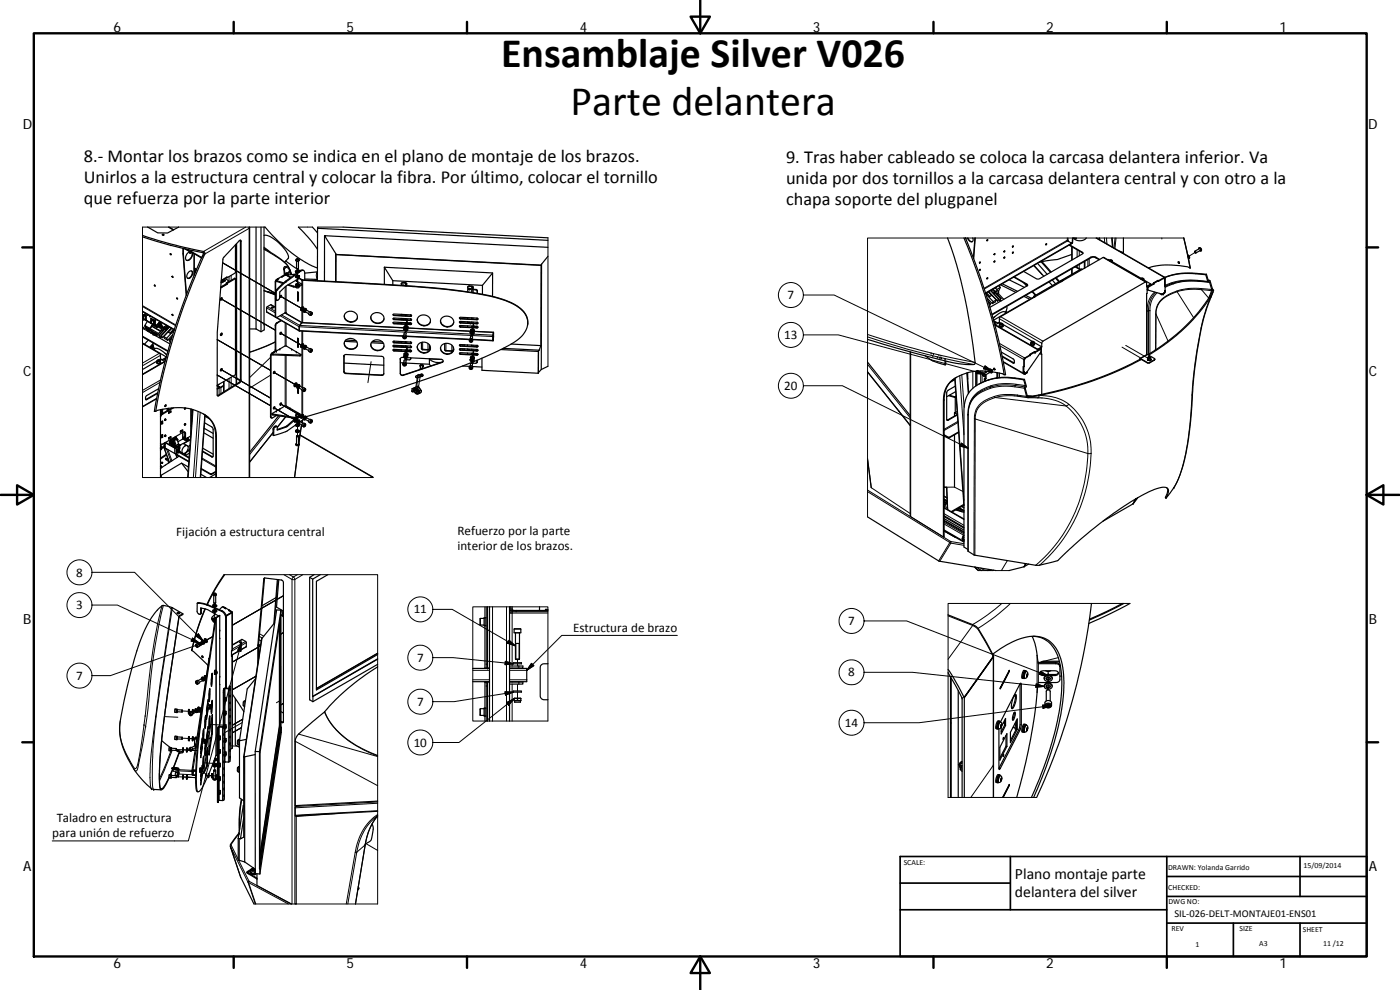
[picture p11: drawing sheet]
<svg xmlns="http://www.w3.org/2000/svg" width="420mm" height="297mm" viewBox="0 0 420 297" stroke-linecap="round" stroke-linejoin="round" font-family="sans-serif">
<defs><g id="words">
<g font-size="12.6">
<text x="150.4" y="20.2">Ensamblaje Silver V026</text>
<text x="171.2" y="34.6">Parte delantera</text>
</g>
<g font-size="5.5">
<text x="25.2" y="48.7">8.‐ Montar los brazos como se indica en el plano de montaje de los brazos.</text>
<text x="235.9" y="49">9. Tras haber cableado se coloca la carcasa delantera inferior. Va</text>
<text x="25.2" y="55">Unirlos a la estructura central y colocar la fibra. Por último, colocar el tornillo</text>
<text x="235.9" y="55.4">unida por dos tornillos a la carcasa delantera central y con otro a la</text>
<text x="25.2" y="61.3">que refuerza por la parte interior</text>
<text x="235.9" y="61.6">chapa soporte del plugpanel</text>
</g>
<g font-size="4.7">
<text x="304.6" y="263.9">Plano montaje parte</text>
<text x="304.6" y="269.3">delantera del silver</text>
</g>
<g font-size="4.2">
<text x="34" y="9.6">6</text>
<text x="104" y="9.6">5</text>
<text x="174" y="9.6">4</text>
<text x="244" y="9.6">3</text>
<text x="314" y="9.6">2</text>
<text x="384" y="9.6">1</text>
<text x="6.8" y="38.7">D</text>
<text x="410.6" y="38.7">D</text>
<text x="7" y="112.9">C</text>
<text x="410.8" y="112.9">C</text>
<text x="7" y="187.1">B</text>
<text x="410.8" y="187.1">B</text>
<text x="7" y="261.3">A</text>
<text x="410.8" y="261.3">A</text>
<text x="34" y="290.4">6</text>
<text x="104" y="290.4">5</text>
<text x="174" y="290.4">4</text>
<text x="244" y="290.4">3</text>
<text x="314" y="290.4">2</text>
<text x="384" y="290.4">1</text>
</g>
<g font-size="3.9">
<text x="236.3" y="89.8">7</text>
<text x="235.3" y="101.7">13</text>
<text x="235.3" y="117">20</text>
<text x="52.9" y="160.8">Fijación a estructura central</text>
<text x="137.3" y="160.6">Refuerzo por la parte</text>
<text x="137.3" y="165.1">interior de los brazos.</text>
<text x="22.9" y="173">8</text>
<text x="22.9" y="182.8">3</text>
<text x="124.2" y="184.1">11</text>
<text x="172" y="189.5">Estructura de brazo</text>
<text x="254.5" y="187.5">7</text>
<text x="22.9" y="204">7</text>
<text x="125.2" y="198.6">7</text>
<text x="254.5" y="203">8</text>
<text x="125.2" y="211.8">7</text>
<text x="253.5" y="218.1">14</text>
<text x="124.2" y="224">10</text>
<text x="15.7" y="251.2">para unión de refuerzo</text>
<text x="17" y="246.7">Taladro en estructura</text>
</g>
<text font-size="3.1" x="352.5" y="275.2">SIL‐026‐DELT‐MONTAJE01‐ENS01</text>
<g font-size="2.4">
<text x="271.2" y="259.7">SCALE:</text>
<text x="350.6" y="260.9">DRAWN: Yolanda Garrido</text>
<text x="391.2" y="260.6">15/09/2014</text>
<text x="350.6" y="267">CHECKED:</text>
<text x="350.7" y="271.4">DWG NO:</text>
<text x="351.6" y="279.3">REV</text>
<text x="372" y="279.4">SIZE</text>
<text x="391" y="279.6">SHEET</text>
<text x="358.7" y="284.1">1</text>
<text x="377.9" y="283.8">A3</text>
<text x="397.1" y="283.8">11 /12</text>
</g>
</g></defs>
<g fill="none" stroke="#000" stroke-width=".3">
<path d="M56.9 75.4v.1M57.2 75.4v.1M58.2 76.1v6.6M61.3 75.6l-.3 .3M61.5 76.1l-1 1.3-.1-.2M66.8 78.9l15.8 9.1M70.9 73.3v42M72.1 72.2l.3 .2M73.8 68.1l-12.7 7.4M74.7 68.1l.1 75.2M74.9 68.3l-13.4 7.9M79.2 74.8a25.7 25.7 0 0 1 6.9 4.7l.9 1.4a1.14 1.14 0 0 0-1.5-.9"/>
<path d="M79.6 68.1h-36.8v23.6M88.8 78a.58 .58 0 0 0 1 0M89 77.8l.5 .1-.3 .1zM89.5 68.1h4.3M95.4 68.1h7.6M164.5 71.4v38.5M289.9 71.4v.3M320.3 71.4v.7l-25 14.4M320.4 72.3l-25 14.4M320.5 71.4v.7M321.5 73v.2M321.8 74.1v3.9"/>
<path d="M321.9 72.8l-.1 .1M322.9 71.6h-.2M323.3 74.9v2.2M323.3 79.7v.5M323.9 75.3v1.4M323.9 79.4v1.2M324.9 75.7v.2M325.4 78.5v2M326.5 77.9v2M326.9 77.6v2.1M327.4 77.2v.1M328.8 77.2v.1"/>
<path d="M328.9 71.4l20.8 12M330 71.4v.5M331 77.3l12.8 7.3M331.4 71.4h-71v83.7M331.4 71.4h23.9M331.4 71.4l.1 1.4M332.1 71.4l.1 1.8M332.9 78.2l.1-.1a.4 .4 0 0 1 .5-.1 .4 .4 0 0 1 .2 .4l-.2 .1M333.6 71.4l.2 2.7M333.9 78.3l-.3 .2M334.6 71.4l-.3 3M334.9 71.4l-.3 3.2"/>
<path d="M348.7 71.4h.1M353.9 78.7l-.3 .2M356.6 77h.1M358.7 75.7l-1.8 1.1M359.9 74.7l.4 .2-.1 .3M359.9 74.4l.5 .3v.6M359.9 74.6l.3 .1v.4M42.8 95.5l3.8 2.1M42.8 95.4l3.7 2.2M42.8 92l9.9 5.7M42.9 95.3h-.1M42.9 95.4h.1"/>
<path d="M43 95.4h-.1M43.1 94.6h-.1M43.7 95.5l-.1 .1M43.7 98.1h.1M43.7 95.2h-.1M43.7 95.9h.1M43.7 94.9v.1M43.7 95.7v.1M43.7 95h.1M43.9 98.3l-.1 .1M43.9 98.4h.1M44.1 94.3l.1 .3 .1-.2"/>
<path d="M44.2 94.3l.1 .3M44.3 94.5h.1M44.7 98.9h.1M44.8 94.7l.2 .4 .1-.3M44.9 94.7l.2 .2M45 98.5l.6-.6-.6 .7M45.1 99h.1M45.3 95.5v.1M45.3 96.7v.1M45.4 96.8h-.1M45.6 96l-.1 .1M45.6 99.3h.1"/>
<path d="M45.7 99.5h.1M45.9 99.7l-.3 .2M46.1 96.9v.1M46.2 96.3l-.1 .1M46.2 97.1l-.1 .1M46.2 96.6h-.1M46.2 96.4l-.1 .1M46.2 97.3h.1M46.3 97.3h-.1M46.3 99.8v.1M46.4 99.8h.1M46.6 97.8h-.1"/>
<path d="M47.8 97.1h.1M47.8 96.8l.2 .1M47.9 96.7h.1M47.9 97.4h.1M47.9 97.1l.2 .1M48 96.5l.3 .6M48 97h.1M52.8 97.5l-10-5.8v51.6h13.7M66.4 84.6v.2M66.6 89.8l16 9.3M66.9 84.3v.3M67.1 84v.2"/>
<path d="M67.2 84.2v.3M68.7 83v1.5M69.4 82.6v1.5M79.2 87.3l3.4 1.2M80 93.5l2.6 1.5M80 92.4l2.6 1.5M80.2 92l2.4 1.4M80.5 87.5l-.1 .1M81 87.8l1.6 .4M81.2 91.4l1.4 .8M82.6 97.6l.1 .1M82.6 84.6h.1"/>
<path d="M82.6 94.9l.1 .1M82.7 89.7l.2 .1M83 95.3l6.8 3.9 31.2 1.6M83 96.9h.2M83 83.8l.2 .1M83.1 86.8l.2 .2M84 89l.2 .1M84.1 94.7l5.7 3.3 58.1 3M84.1 88.8l6.2 3.6M84.1 99.9l6.2 3.6M84.2 88.7l.2 .1M84.5 94.5l5.4 3.1 31.4 1.6"/>
<path d="M85.1 80.8l.2 1.7M85.1 80.8l.3 .2M85.5 80l-.4 .3v.5M85.5 80l.1 .4M85.5 93.9l5.1 2.9 30.7 1.6M85.6 80.4l-.2 .4M85.6 80.4l.2-.1a1.18 1.18 0 0 1 1.2 .9l.1 .1M85.6 80.4l-.2 .2M85.6 84.5l.2 .1M85.6 82.5v.1M85.6 86.1v7.8M85.6 96.8v7"/>
<path d="M85.7 84.4l.2 .1M85.9 82.5v.1M85.9 85.9v8M85.9 97v6.8M86.3 82h-.1M86.8 81.3l.3 .3-.6 .7M87.1 81.3h.1M87.1 81.3l.3 1.1M87.1 81.3l.2 1.1M87.1 81.3l.3 .8M88 85.9v.2M89.3 80.7v.9"/>
<path d="M89.3 81.9v1.2M89.3 83.4v1.5M89.3 87.6h.1M89.8 85.7v.3M90 81.2l.3 .1M90.6 92.6l.6 .3zM90.6 92.6h.1M90.6 92.5v.4M90.6 93.2v3.6M90.6 99.4v3.8M90.7 84l-.1 8.1M90.8 93.1v3.7"/>
<path d="M90.8 99.4v3.7M90.9 84l-.1 8.1M91.5 93.1l.2 .1M93.3 93.9l.2-.1a.41 .41 0 0 1 .1 .5 .41 .41 0 0 1-.5 .2zM93.6 93.7a.58 .58 0 0 0-.5 .9M95.2 81.6l-.3 1.1 .4 1.1M118.1 95.5l.6 .3M118.3 95.8l-.1 .1M118.3 94.6l-.1 .1M118.3 97l-.1 .2M120.3 96.8h.1M120.9 84.8l-.1 .1"/>
<path d="M121.6 94.4v.3M121.6 95.6v.3M121.6 96.8v.4M121.7 84.8v.9M121.7 85.6h.2M121.8 98.8v-.1l-.2 1.1M121.8 85.1h.2v.6M121.8 96.8v.4M121.9 98l-.1 .3M121.9 98v.2M122.1 94.4v.4M122.1 95.6v.4"/>
<path d="M122.1 96.8v.4M122.2 99.3l19 .9M122.2 95.9l-.2 1.8 .2-1.8M122.4 98.4l18.8 1M123.2 96.1v.1M123.2 94.8v.1M123.2 97.3v.1M138.2 96.8v.1M138.2 95.6v.1M138.2 98v.1M140.8 85.8v.1M141.6 95.4v.4"/>
<path d="M141.6 96.6v.4M141.6 97.8v.4M141.6 85.9v1.9M141.7 86.7h.2M141.7 99.9v-.2l-.1 1.1M141.7 86.1h.3v.7M141.8 97.9l-.1 .3M141.8 99v.4zM141.8 99v.2M142 95.4v.4M142 96.6v.4M142 97.9v.3"/>
<path d="M142.1 86.8l-.1 1M142.1 96.9l-.2 1.8 .2-1.7M142.4 99.5l5.7 .2M142.8 86.8v.2M143.2 97l-.1 .2M143.2 95.8l-.1 .1M143.2 98.3l-.1 .1M143.2 87.2v.1M148.1 99.9h.1M241.1 88.5a3.8 3.8 0 0 1-5.3 3.5 3.8 3.8 0 0 1-.9-6.3 3.8 3.8 0 0 1 6.1 1.9l.1 .9h9.2l47.4 22.8M299.6 87.9l-.2 .4M299.9 95.6l12.7 7.4"/>
<path d="M300 97.3a.56 .56 0 0 0 1 0M300.2 97a.4 .4 0 0 1 .4 0 .4 .4 0 0 1 .2 .4 .38 .38 0 0 1-.5 .1 .38 .38 0 0 1-.1-.5zM300.3 95l12.7 7.4M308.3 85.3v.1M318.3 84.4l.1 .2M318.4 84.3l-8.2 4.7M319.1 84.2a.37 .37 0 0 0-.5-.1 .37 .37 0 0 0-.1 .4M324.1 80.9h.1M324.2 80.8l-.1 .1M324.3 80.9l-5.6 3.2M342.4 83.6l.2-.1a.34 .34 0 0 1 .4 0 .34 .34 0 0 1 .1 .4h-.2M343.3 83.8l-.3 .2"/>
<path d="M344.5 86v.2M344.7 93.2h.4M344.7 93.2h-.5v13.2M344.7 93.2v13.1M345.1 93.2v12.9M346.5 87.6a7.4 7.4 0 0 0-2.3 5.6M346.9 94.2l3.7 8.1M346.9 87.7a7 7 0 0 0-2.2 5.5M347.3 87.8a6.9 6.9 0 0 0-2.2 5.4M349.4 87.9v.2M349.7 87.6l-.2 .1M350.6 82.8l-.2 .2"/>
<path d="M351.8 85.1l-.3-.2-1.8 .7M352.1 85.2l-2.4 1M353.2 87.3l.1 .2M353.3 87.5l4.9 7.8M353.3 87.5a8.7 8.7 0 0 0-5.8 4l-.6 2.4v11M359 82l-.2 .1M359.4 84.1l3 .3M359.6 84.3a14.4 14.4 0 0 0-6.8 .2l-1.3 .4M359.9 84.3l3.1 .4M360 84.4a20.6 20.6 0 0 0-7.9 .7l-.2-.1M360.5 98.4h.1M360.5 98.4a138.8 138.8 0 0 0-2.8 20.2"/>
<path d="M360.6 86.9l2.1 2.6M360.6 86.9a17.9 17.9 0 0 0-7.3 .6M360.6 86.9l3 .3M360.6 86.6v.3M362.7 84.1l.2 .1M362.7 89.4h.1M363.3 89a53.1 53.1 0 0 0-2.8 9.4M363.4 88.9v.4M363.6 87.2l-.9 2.2M363.6 87.2l.1-.2a18.3 18.3 0 0 0-13.7 1.8 5.9 5.9 0 0 0-3.1 5.4l-.1 10.8M363.9 87.1l-.3 .1M43.9 119.8l.1 .1"/>
<path d="M45.4 104.5h.1M45.9 103.7a.3 .3 0 0 0-.3 .4 .3 .3 0 0 0 .5 .1M46 100.1v.1M46.3 104.5l-.3 .3M46.9 100.1h.1M47 100.2h.1M47 119.5l-4.2 2.5M47.1 108.3a.57 .57 0 0 0 1 0M47.2 100.5l-.2 .1M47.3 100.4l-.4 .1 .1 .2M47.8 106l-5 2.9M48 114.7l-5.2 3.1"/>
<path d="M48.2 114l-5.4 3.1M48.2 106.6l-5.4 3.1M65.2 115.8l.4 .3M65.2 101.9l16 9.2M65.2 112.5l16 9.2-16-9.2M65.4 118.7l.2 .1M65.8 116.5v1.9M66.2 116.2l.1 1.9M66.6 111l14.6 8.4M67.2 114.4v3.1M68.7 113.6v3M69.4 113.2v3"/>
<path d="M71.7 114.7l.2 .2M72.1 114l.3 .1M81.2 107.2l-6.3 6.1M81.2 112.6l-6.3 3.9M81.2 106.7h.1M81.6 105.9l.2 .1M82.1 111.7l6.3 3.6M82.2 105.6l.1 .1M82.6 104.8l.2 .1M82.6 102.5l-2.7 1.3-5 1.8M82.6 102.7l-2.7 1.2-5 1.8M85.6 106.6v15.2"/>
<path d="M85.9 106.6v15.2M88.6 115.4l.6 .3M88.6 115.4l.1 .1M89.3 101.5h.1M89.3 115.4h.1M89.5 115.9l.3 .2M90.6 103.6l.6 .3M90.6 103.6v.3M90.6 104.3v11.9M90.6 116.9v7.5M90.7 103.7l.5 .3M90.8 104.1v12.3"/>
<path d="M90.8 117.3v7.1M91.5 104.2l.2 .1M91.6 116.6a.57 .57 0 0 0-.5 .9M93.3 105l.2-.1a.35 .35 0 0 1 .1 .5 .35 .35 0 0 1-.5 0zM93.6 104.8a.57 .57 0 0 0-.5 .9M103.2 106.7v.1M103.2 111.4v.2M103.8 112v.1M111.4 108.5l-1 6.3M114.6 112.5v.1M118.3 105.2l-.1 .1M118.3 102.7l-.1 .2"/>
<path d="M118.3 103.9l-.1 .2M120.2 107.6v.1M120.2 112v.1M120.9 109.3a.51 .51 0 0 1 .6-.3 .51 .51 0 0 1 .4 .5M120.9 101.1a.52 .52 0 0 1 .6-.3 .52 .52 0 0 1 .4 .5M121 112.5v.1M121.6 102.5v.4M121.6 103.8v.3M121.6 105v.3M121.8 107v-.2l-.2 1.1M121.9 106.2l-.1 .3zM121.9 106.2l-.1 .1"/>
<path d="M121.9 100.8l19 1M122.1 102.6v.3M122.1 103.8v.4M122.1 105v.4M122.1 107.5v.4M122.2 104.1l-.3 1.7M122.2 104l-.3 1.8M123.2 105.4v.2M123.2 103v.1M123.2 104.2v.1M123.2 107.5v.2M124.1 117.4l.1 .1"/>
<path d="M124.7 117.1l.1 .1M124.9 117.7h.1M125.2 117l.7 .2-.1 .6M125.3 116.6h.1M125.3 113.3h.1M125.4 112.4l-.6 3.7M125.5 116l-1.8 .6M125.6 112.3l-.6 3.8M126.1 109.7a.54 .54 0 0 1 .5-.3 .54 .54 0 0 1 .5 .5M126.1 113l-.6 3.1M126.2 112.3v.2M126.2 112.3l-.1 .3"/>
<path d="M126.2 112.3l-.1 .4M126.2 109.9a.31 .31 0 0 1 .4-.3 .31 .31 0 0 1 .2 .4M126.2 109.9l.3-.3 .4 .3M126.4 117.1v.1M126.5 104.5l.4 .4M126.8 112.8l-.1 .1M126.8 102.7v2.1l1.6 .1v-1.8M128.9 104.7l-.5 .3M128.9 104.6h.1M132.7 108.6v.2M133.4 104.9l.4 .4M133.8 103v2.2h1.8v-1.6"/>
<path d="M136 105.1l-.4 .1v.2M136 105h.1M138.2 105v.1M138.2 106.2v.1M138.2 103.8v.1M138.9 103.4v.4M138.9 104.6v.4M140.8 110.4a.51 .51 0 0 1 .6-.4 .51 .51 0 0 1 .4 .5M140.9 102.2a.51 .51 0 0 1 .5-.3 .51 .51 0 0 1 .4 .4M141.5 103.5v.4M141.5 104.8v.4M141.5 106v.4"/>
<path d="M141.7 108.1v-.3l-.1 1.2M141.8 107.2v.3zM141.8 107.2v.2M141.8 101.8l6.1 .3M142 104.8v.4M142 106v.4M142 108.6v.4M142 103.6v.3M142.1 105.1l-.2 1.7 .2-1.6M142.1 100.3l5.9 .3M143.2 105.2l-.1 .1M143.2 106.4l-.1 .2"/>
<path d="M143.2 104l-.1 .1M143.2 108.6v.1M148 101.1h.1M148 101.2h.1M148 102h.1M241.1 100.5a3.8 3.8 0 0 1-5.3 3.5 3.8 3.8 0 0 1-.9-6.3 3.8 3.8 0 0 1 6.1 1.9l.1 .9h10.5l43.9 11.8M241.1 115.7a3.8 3.8 0 0 1-5.3 3.5 3.8 3.8 0 0 1-.9-6.3 3.8 3.8 0 0 1 6.1 1.9l.1 .9h11.7l37.8 18.8M260.4 101.1a234.3 234.3 0 0 0 31.9 8.3M260.4 109.3l12.8 16.1M260.4 100.4a229.2 229.2 0 0 0 32.2 8.3M260.4 111.5l9.3 11.7M273.3 105.6v49.4"/>
<path d="M281.8 106.5h.1M282.4 106.6h.1M282.4 107.3h.1M283.7 107.6h.1M286.6 113.5l2.7 36.6M288 112.7l1.3 17.8M288.6 112.5l.8 9.7M290.1 111.9l.5 6.2M290.4 111.8v1.9M292 111.5v5M292.8 111.4v4.4M293.2 111.1l2.3 1.2-2.5-.2z"/>
<path d="M294.3 111.3v3.7M294.7 111.3v3.4M295 112l.6 .3v.6M295.6 109.8l2.1 1.5-2.5-.6zM296.8 113.9l-.2 .1M297.2 116.5a8.9 8.9 0 0 0-5.9 4.3l-.6 1.9-.2 1.6M297.3 116.1l-2.6 1.2M297.4 115.8l-.1 .3M297.4 115.8a8.5 8.5 0 0 0-6.4 5.5l-.1 .3M297.4 111.3l-.5 .2M297.5 111.3h-.1M298.4 119a7.7 7.7 0 0 0-5.5 4.1l-.5 2.5"/>
<path d="M298.4 119l.3 .3M298.5 110.6l-.8 .5 .7-.3M298.7 119.3l21.3 2.5 .8-.5M298.7 119.3a7.6 7.6 0 0 0-5.7 4.3l-.3 2.1 33.8 10.4 1-.1M299.9 103l7.6 4.6M300.1 103.8l7.3 4M301.1 108.5l6.4 3.6v.1M304.2 108.8l-.1 .1M304.4 118.8a16 16 0 0 0-5.7 .5M304.6 116.1a19 19 0 0 0-7.4 .3l.1-.3M304.6 113.4l-.2 .1M304.7 115.7l.2-.4 2.8 .4"/>
<path d="M304.7 115.7l2.9 .4M304.7 115.7l-.1 .4 2.8 .4M304.7 115.7a16 16 0 0 0-7.4 .4M304.9 115.3a16 16 0 0 0-7.5 .5M305.3 118.5l2.8 .4 .4 .4M305.3 118.5a14.2 14.2 0 0 0-6.9 .5M305.3 118.5l.3 .4M308.3 118.8l1.1 .1M308.8 119.1l-.2 .2M309.4 102.7a.6 .6 0 0 0 1 0M309.5 102.6a.42 .42 0 0 1 .5-.2 .42 .42 0 0 1 .2 .4 .45 .45 0 0 1-.7-.2zM311.9 118.7l-.4 .7"/>
<path d="M312 118.6a14.1 14.1 0 0 1 8.8 2.7M312.4 104.6v.2M312.7 119.4a12.9 12.9 0 0 1 11.3 7 19.1 19.1 0 0 1 2.2 13.3 44.5 44.5 0 0 1-15.4 29.9M336.7 104.2l5.7 3.2M337.9 103.6l6.6 3.8M342.1 107.7l.1 .1M342.3 107.7h.1M344.3 108.8v.1M344.4 106.4l-2.1 1.3M345 108.8v.1M345.4 107.7l.1 .3-.5 .2-.5-.1v-.4M346.4 107.9v.2"/>
<path d="M357.7 118.6a81.7 81.7 0 0 1-4.1 25.2l-1.3 2.5M357.9 118.2l-.2 .4M48.2 134.1a.34 .34 0 0 1 .5 .1 .34 .34 0 0 1-.2 .5l-.3 .3M48.2 140h.1M48.3 122.9l-.1 .1M48.4 139.8l.1 .1M48.5 130.7l.1 .3M48.5 133.9l-.3 .1M48.6 138.7l-.2 .2M48.6 123.6l-.4 .8M48.6 122.9l-.4 .8M48.6 124.1l.2 .1"/>
<path d="M48.8 122.8v1.2M49.2 134.1l1.7 4.6M49.3 134.4l.2 .1M49.4 126.1h.1M49.4 130.9h.1M49.6 125.7l.1 .1M49.6 130.6h.1M49.8 137.5l-.2 .2M49.9 134.6l1.4 3.9M50.4 134.9l1.2 3.4M51.7 133.5l.2 .5M52.2 132.5l-.3 .3v.4"/>
<path d="M52.4 133.8l.3 .4zM52.4 133.8l.4 .4M52.5 134.4l-.1 1.7M52.6 136.1l.5 1.2M52.7 134.4l.1 1.7M53 131.6l-.2 .2M53.1 136.4v.1M54.8 129.8v1.9M55.1 131.2l.6 .2M55.2 129.6v1.5M55.4 122.7h.1M55.4 127.5h.1"/>
<path d="M55.5 136l.2 .2M55.5 130l.2 .1M55.5 131.4l-.2-.2a.37 .37 0 0 0-.2 .5 .37 .37 0 0 0 .6 .2l-.1-.4M55.6 127.1h.1M55.7 131.6v.4M55.9 135.7h.1M56.5 131.8l-.1 .1M57.2 122.7v7.8M57.9 122.9l-1.4 20.4M59.4 123.4l-1.4 19.9M60.1 123.7l-1.4 19.6M60.6 137.7l4.2 2.4"/>
<path d="M60.6 137.4l4.2 2.4M61.5 124.5l-1.4 18.8M63.7 137l-.2 .1M64.8 131l.1 .1M78.4 134.2l-3.5 4.4M81.2 125.1h.1M81.9 129.8l-3.5 4.5M81.9 128.7l.3 .1M82.1 122.3l6.3 3.6M82.4 128l.2 .1M82.6 127.9l.2 .1M84.1 124.8l-9.2 11.6"/>
<path d="M85.7 125.1l-2.5 3.1M85.8 128l.2 .1M86.1 127.8l.2 .1M88.4 125.2v.3M88.6 126l.6 .3zM88.6 126l.1 .1M88.8 133.3a.6 .6 0 0 0 1 0M89 133.2l.2 .3 .4-.2-.4 .2zM89.3 125.5v.7M89.3 127.1v.6M89.3 128v1.5M89.3 129.8v1"/>
<path d="M89.5 126.5l.3 .2M89.6 133.7l-1.2 9.6M89.8 125v.2M90 130.7l-.3 2.4M90.1 130.6l21.5 12.5-.1 .2M90.3 124.7l-6.2-3.6 6.2 3.6M90.5 127.4l-.4 3.2M90.6 124.9l.6 .3zM90.6 124.9h.1M90.6 124.8v.4M90.8 126l-.2 .9M91.3 127.4l.2-.1a.36 .36 0 0 1 .1 .5 .36 .36 0 0 1-.5 0z"/>
<path d="M91.5 125.4l.2 .1M91.6 127.2a.61 .61 0 0 0-.5 .9M93.2 126.3l.3-.2a.36 .36 0 0 1 .1 .5 .36 .36 0 0 1-.5 .1zM93.6 126a.59 .59 0 0 0-.5 .9M260.4 137.5l1.1 8.8M269.7 123.2v.1M269.7 123.2l3.5 4.4M283.3 120l-.2 .1M284.4 126l.2 .1M284.6 131.2v.2M284.9 131.2v.2M287.5 126.4l-4.2 2.4"/>
<path d="M287.5 126.8l-4.2 2.4M288.6 132.9l2 1.6-2.5-.7zM290.6 124.4v41M292.4 125.6l.3 .1-.1 40.9M292.4 125.6l-.1 40.9M320.8 121.3a18 18 0 0 1 6.7 14.7M327.5 136a45.7 45.7 0 0 1-15.5 33.6M48.3 140.1h.1M48.4 142.9h-.2M56.5 143.3h18.3M63.2 142.2v.1M63.5 142.2v.1"/>
<path d="M74.8 143.3h37.1M111.7 143h-.2M111.9 143.2v.1M260.4 147.5l25 15.5M260.4 147l24.9 15.4-3.6 5.9M261.4 146.2l.1 .1M261.5 146.3l11.7 7.8M273.2 154.8l9.9 6.3 .2-.1M283.3 149l.9 .5M283.3 148.8l.9 .5M283.3 154.1l6 3.5M283.3 152.4l6 3.5"/>
<path d="M283.3 156.7l6 3.5M283.3 157.2l6 3.4M283.5 146.2h.1M283.7 151.4v.1M284.1 146.2h2.4l2.5 1.3M284.1 146.3v.2M288.6 152l.7 .4M288.7 151.9l.6 .3M340.9 149.6l-.8 1.5M340.9 149.6l-.8 1.6M27.6 171.7h12.8l20.2 20.2M63.9 178.4v.1a.61 .61 0 0 0 1-.1"/>
<path d="M67.2 172.4h19.7M79.4 173.6l-.2 .1M83.4 173.9l-1.1 13M85.1 178.7l-15.4 8.9M85.2 172.4l2.4 1.5M86.9 172.4l1.3 .8 .3 .7M86.9 172.4h26.4v63.3M87.6 173.9h.9M87.6 173.9v97.3M88.5 173.9v97.3M89.2 172.4l-1.3 .8-.3 .7M90.9 172.4l-2.4 1.5"/>
<path d="M285.3 162.4l.1 .1v.5M285.4 163l3.9 .6M285.4 163l-3.4 5.4M285.4 162.5l3.9 .6M289 161l.3 .2M289.3 160.6l-.2 .3 .2 .3M292.6 170.1l1.1 1.1zM293.6 171.2h4.4M294.3 170.4a2.39 2.39 0 0 0 2.4 .6M297 170.9l-.2 .3M297 170.9l-.1 .3M297.4 170.9l-.1 .3"/>
<path d="M298.9 171.2h3.9M302.3 168.2l-1.8 3M307.8 169.1l-.5 1 .1-.2M307.9 169.1l-.5 .8zM27.6 181.5h7.6l24.5 11.4-2.3-.6 .4-.8 1.9 1.3M48.6 181.8a212.8 212.8 0 0 0-5.1 33.1l-1.9 13.1a2.76 2.76 0 0 1-1.1 2.6 19.4 19.4 0 0 1-4.4-13.9v-.7M49 181.7a232.8 232.8 0 0 0-4.9 33.4l-1.1 7.1-1.2 5.8a5.4 5.4 0 0 1-1 3.4l-.6-.5M51.5 182.2l-3.4 22.9-2.6 19.7-.5 7.3 .1 3.5 .4 1M51.7 182.3l-2.3 15.5a272.7 272.7 0 0 0-3.5 27l-.2 9.4 .2 2.3 .2 .4M53.7 184.9v.3M53.9 184.7v.2M58.8 193.4a.38 .38 0 0 1 .5 .2 .38 .38 0 0 1-.2 .5z"/>
<path d="M58.8 193.3a.58 .58 0 0 1 .5 .9M58.9 193.6l-25.8 9.1h-5.5M59.7 180.8l-.1 .2M60 192.8h-.2M60.4 183.9l-.2 .1M60.7 191.9l-1.2-1.7-.7 .6 1.7 1.2M60.9 192.7l-.2 .1M61.3 192.5l.6-.3zM61.9 192.2h-.1M62.1 192.5l-1.8 .2M62.1 192.5l-2.2 1.3-.2-.7M62.1 192.5l-2.5 .9"/>
<path d="M62.3 181.4l-.2 .1M62.4 181.5l-.2 .1M63.8 191l-1.7 1M64 186.1v.2M64.4 181v.9M64.4 182.2v1.2M64.4 183.7v1.5M64.6 185.4h.2v16.8M64.8 185.3l.1 15.9M66.7 183.3l-.2 .1M67.2 182.2h-.1M67.9 185.2l-.2 .1"/>
<path d="M69.5 183.6v.2M69.6 183.9v11.3M69.6 196.9v27.6M72.4 192.8l-.1 2.6-1-.3zM72.4 192.8l-15.9 59.5h-40.8M72.7 191.9l-3 1.7M73.7 192.4l-4 2.3M73.9 192.8l-4.4 2.6M73.9 194l-4.4 2.5M77.8 190.9l.9 .5M77.9 190.2l1.3 .7M78.2 193.8l-8.5 4.8"/>
<path d="M84.2 182.9v.2M84.8 183.2l-.1 1.4M85.1 189.8l-.8 .4M129.9 197.3a3.8 3.8 0 0 1-5.6 3.3 3.8 3.8 0 0 1-.3-6.4 3.8 3.8 0 0 1 5.9 2.7v.4h6.1l18.1 1.9M129.9 182.8a3.8 3.8 0 0 1-5.6 3.3 3.8 3.8 0 0 1-.3-6.4 3.8 3.8 0 0 1 5.9 2.7v.4h5.8l19 11M141.9 182.1h22.5v34.2h-22.5zM144.2 185.5v2M145.5 182.1v3.3M145.5 187.7v12.7M145.9 199.3h.4M147.8 182.1v34.2M151.7 198.4l2.4 .8-2.5 .2z"/>
<path d="M152 182.1v34.2M152.8 192.1l1.9 1.7-2.4-.8zM153.3 182.8h.4M154.3 188.8h2M154.7 189.9h1.2M154.8 193.1v4.8M154.9 183.2v.3M155.3 197.9v.9M155.3 199.2v.6M155.7 199.8v.6M155.8 193.1v4.8M159.5 199l.7 .7-2.1 1.4z"/>
<path d="M164.1 182.8v.4M164.4 183.9h-10.7v15.9M203.3 190.6h-34.7l-10.5 10.5h-5.2M259.3 186.3a3.8 3.8 0 0 1-5.5 3.2 3.8 3.8 0 0 1-.3-6.4 3.8 3.8 0 0 1 5.8 2.7v.5h12.8l42.4 16.5M284.5 184.8l7.4 2.9 1.2 .7 2.5 3.9 2.5 4.7M291.8 187.4l.1 .3-7.4 10.1M298.1 197l-8.6 12 8.6-11.9M298.1 197v.1M298.1 197l-8.8 12.2M298.1 197.1v32.5l-6.8 9.7M298.1 196.7v.3zM298.2 196.9l-.1 .2"/>
<path d="M300.7 181.1a53.3 53.3 0 0 1-8.8 6.3M303.2 181.1a55.2 55.2 0 0 1-9.7 7.4M311.2 196.6v11.1M311.6 199.1v5.7M312.6 198.6l-1 .2M313.3 198.4v.2M316.9 198.8v.3M317.6 197.3l-4.2 1.1M339.1 181.1h-54.6v58.2h26.6M43.6 214.7h.1M46.7 214.9h.1M49.4 215l4 .2"/>
<path d="M52.6 212.7l-.1 1M53.1 212.9v.7zM54.7 213.3l1.8 .1M56.7 213.4l1 .1zM56.8 213.9a.37 .37 0 0 1 .5 .3 .37 .37 0 0 1-.3 .5zM56.9 213.9a.55 .55 0 0 1 .4 .8M57.9 213.5l2.6 .1zM57.9 213.5l2.6 .1M58.8 204.5a.4 .4 0 0 1 .5 .2 .4 .4 0 0 1-.2 .5zM58.8 204.4a.57 .57 0 0 1 .5 .9M58.9 213.2l-.2 .2M59.8 212.7l-.5 .3 .5-.3"/>
<path d="M60.1 216.7l-2.2 14.3M60.5 212.3l-.4 .2M60.9 203.7l-.2 .2M61 219.9l-.1 .8M61.3 203.5l.6-.3zM61.6 215.9l-.1 .8M61.9 203.2l-.1 .1M62 214.6h.1M62 213.3h.1M62 215.8h.1M62.4 218.6h.1M62.4 211.7h.1"/>
<path d="M62.4 210.5h.1M62.4 212.9h.1M62.4 219.9h.1M62.9 207.9l-.2 .7M63 217.4l4 .2M63.2 211.6v1M63.5 211.9v.5zM63.5 203.3l-.1 .7M63.6 219.4h.1M63.7 214.7h.1M64.8 202.2v24.5M64.9 202.2v24.4"/>
<path d="M65 201.5v.5zM65.3 219.2h.2M65.3 218.7h.2M65.4 218.2h.2v2.7M65.8 218v2.9M66.8 218.1v22.1M67 207.7h.2M67 218h.2v22M67 207.2h.2M67.1 217.5h.2M67.1 206.7h.2v2.6M67.3 209.4v.1"/>
<path d="M67.3 210.5v2.9M67.3 213.5v.1M67.3 214.5v3M67.5 210.5v2.9M67.5 214.6v2.9M67.5 218.6v3M67.6 206.5l-.1 2.8M68.5 219.2l-1.2 .7M68.5 206.5v22.1M68.8 206.4h.2v22M68.8 206h.2M72.4 218.3l-2.7 1.6"/>
<path d="M72.7 216.8l-3.7 2.1M72.8 215.8l-3.1 1.8M76.8 202.9l-7.1 4.1M83.7 210.4l-.8 .5M84.8 216.7l-.2 .1M85.1 211l-.8 .5M97.4 213.6a24.5 24.5 0 0 0 13.1 12.1l2.8 1.1M97.4 213.6a23.9 23.9 0 0 0 13.2 11.9l2.7 1.2M141.9 201.1h5M141.9 204h5M144.2 212.6v2.1M145.5 204.6v7.9"/>
<path d="M145.5 214.8v1.5M145.9 204.6h.4M145.9 205.8h.4M151.5 207.6l2.6 .1-2.4 .9zM152 210.8l2.3-1.2-1.7 2zM152.9 204h5.2M153.7 200.4v.2M153.7 204.5v.1M153.7 205.3v11M154.1 207.7l-17.8 2.8h-6.4a3.8 3.8 0 0 0-5.6-3.2 3.8 3.8 0 0 0-.3 6.4 3.8 3.8 0 0 0 5.9-2.7v-.5M154.3 209.6l-16.6 13.2h-7.8a3.8 3.8 0 0 0-5.6-3.3 3.8 3.8 0 0 0-.3 6.4 3.8 3.8 0 0 0 5.9-2.7v-.4M155.3 200.4v.2"/>
<path d="M155.3 205.4v1.9M155.3 207.7v1.8M155.7 204.6v.7M259.3 201.7a3.8 3.8 0 0 1-5.6 3.3 3.8 3.8 0 0 1-.2-6.5 3.8 3.8 0 0 1 5.8 2.8v.4h14.5l39.6 4.3M289.5 209l-.1 .3M300.3 216.6l-.6 1.2v.9M300.5 217.3l.1 .2-.3 .8zM305.7 219l.4 .1M306.1 217.4l.4 .1M306.1 205.3l.4 .1M308 201.5l-.5 1.1v.9M308 217.6l-.5 1.2v.8"/>
<path d="M308.3 202.1l.1 .3a.43 .43 0 0 1-.3 .6zM308.3 218.2l.1 .3a.43 .43 0 0 1-.3 .7zM311 205.2l2.4 .8-2.5 .2zM312.3 201.4l2.2 1.4-2.5-.5zM312.9 211.5l2.6 .2-2.5 .8zM313 202.4v.3M313.6 211.6a1.05 1.05 0 0 1 1-.7 1.05 1.05 0 0 1 1 .7M313.8 211.4a.83 .83 0 0 1 1-.3 .83 .83 0 0 1 .5 .9 .84 .84 0 0 1-1 .4 .84 .84 0 0 1-.5-1zM314.6 201.4v1.2M314.6 203.2v1.7M314.6 205.5v1.5M315.5 211.7l-39.7 5.2h-16.5a3.8 3.8 0 0 0-5.6-3.3 3.8 3.8 0 0 0-.2 6.4 3.8 3.8 0 0 0 5.8-2.7v-.4"/>
<path d="M316.7 202.4v.3M50.8 224.3v1M50.8 232.4v1M51.3 225.3l-3.5 8.3M51.4 224.5l-.1 .6zM51.4 232.6l-.1 .6zM51.7 225.1l-3.8 9.2M52.1 230.6v.1M52.6 220.9l-.1 1M52.9 233l1.9 .1M52.9 224.9l1.9 .1M53.1 231.3h.2"/>
<path d="M53.1 221.1v.6zM53.3 232.5h.2M53.4 230.4l-.2 .4M53.6 232.2l4 .3M53.6 231.3l4 .2M53.6 230.9l4 .2M53.7 230.8l-.8 .1M53.7 225.8v.3M53.9 225.7v.3M54.7 221.5l1.8 .1M55 233.1l1 .1zM55 225h1h-1"/>
<path d="M56.1 225l3.1 .2zM56.1 233.2l2.6 .1zM56.7 221.6h1zM56.8 224.6a.4 .4 0 0 1 .5 .2 .4 .4 0 0 1-.2 .5zM56.9 224.5a.57 .57 0 0 1 .4 .8M57.8 231.2h.1M57.9 221.7h1.2zM58 231.2l-.2 1.2M58.1 231.2l-.2 1.3M58.7 224h.1M59.1 221.2l-.2 .2M59.1 221.4v.1"/>
<path d="M60.2 234.2h.1M60.2 226.1h.1M60.2 224.8h.1M60.2 227.3h.1M60.2 235.5h.1M60.2 233h.1M60.4 230.5l-.1 1.1M60.6 230.8v.6zM60.6 231.4h.1M60.6 223.2h.1M60.6 222h.1M60.6 224.4h.1"/>
<path d="M60.6 232.6h.1M60.6 230.1h.1M61.1 232.1h.1M61.3 228.9l4 .2M61.6 224.6h-.1M61.7 233.1h.1M61.7 232.8l.1 .1M61.7 221.9l-.1 1.1M61.7 232.7h.8h-.7M61.9 222.2v.5zM62 223.9h.1M62 221.5h.1"/>
<path d="M62 222.7h.1M62 229.8l.2 .1M62 232.7h.5M62.1 228.9h.2M62.2 224.5h.1M62.4 221.1h.1M62.6 232.7h.9zM62.7 226.5h.1M62.7 225.3h.1M63 223.8l-.3 .1M63.3 221.3l-.6 .4 .6-.4M63.5 220.2l.2 .1"/>
<path d="M63.7 232.7l1.2 .1M63.9 233.7a.62 .62 0 0 0 1 0M64.1 233.6l.3 .1 .4-.1-.4 .2zM64.4 227.7v.3M64.4 228.3v1.5M64.4 230.1v1.1M65.6 221h.1M65.6 222v2.9M65.6 225.1h.1M65.6 226.1v2.9M65.6 229.2h.1M65.6 230.2v2.9"/>
<path d="M65.6 233.2v.1M65.6 234.2v3M65.6 237.3h.1M65.6 238.3v1.9M65.8 222v2.9M65.8 226.1v2.9M65.8 230.2v2.9M65.8 234.3v2.9M65.8 238.3v1.9M67.5 222.7v2.9M67.5 226.8v1.8M69 223.8l2.9 .1"/>
<path d="M88.6 222.4l24.7 13.3M89.6 220.3l23.7 6.7M113.3 235.7v8.9a18.4 18.4 0 0 0-3.7 8.9M287.6 229.4h.3M298.2 229.4l-.1 9.9M299.8 230.5l.4 .1M300.3 232.7l-.6 1.2v.9M300.5 233.4h.1v.2l-.3 .8zM65.3 240.6h.2M69.5 253.8l-.4 .2M71.6 258.1l3.2 6.4M71.7 250.2l-2.3 3.2 2.1 4.5"/>
<path d="M71.7 250h.1M92.4 244.4l-3.8 .2M101.1 244.1l-12.2 .9M106.6 255.7l-2.7 15.5M107.1 255.7l-2.7 15.5M109.6 253.5l-2.9 17.7M109.6 253.5l-2.5 2.2M109.6 253.4v.1M109.8 253.1l3.5 2.1M112.3 245.6a17.3 17.3 0 0 0-5.2 10.1M113.3 244.4a15.8 15.8 0 0 0-6.6 11.4l.4-.1M113.3 243.2l-20.9 1.2 .2 .2"/>
<path d="M113.3 244.8v26.4h-6.6M113.3 241l-24.7 1.4M113.3 240.6l-24.5 1.4M72.3 263.2l-3.1-9.1 5.2 10.6 2.2 6.5M74.2 261.5v.3M74.6 264.8l11.9 6.4M74.6 264.8l2.2 6.4M74.6 262v.2M74.7 264.4l-.3 .2 .2 .2M74.8 264.5l-.2 .3M74.8 264.5l12.6 6.7M75.2 261a.75 .75 0 0 0 1.3 0"/>
<path d="M75.4 260.8a.5 .5 0 0 1 .6-.2 .5 .5 0 0 1 .3 .6 .55 .55 0 0 1-.6 .1 .55 .55 0 0 1-.3-.5zM76 260.5l.6 .4M76.2 271.2h11.2M76.5 261.3l.1 .1M76.7 262.1v.2M87.4 271.2h19.3M107.5 266.5l.1 .3"/>
<circle cx="45.8" cy="99.8" r=".2"/>
<circle cx="47.6" cy="108.2" r=".37"/>
<circle cx="91.5" cy="117" r=".36"/>
<circle cx="121.4" cy="101.2" r=".41"/>
<circle cx="121.4" cy="109.4" r=".41"/>
<circle cx="141.3" cy="102.3" r=".41"/>
<circle cx="141.4" cy="110.4" r=".39"/>
<circle cx="295.1" cy="112.5" r=".21"/>
<circle cx="23.9" cy="171.7" r="3.8"/>
<circle cx="64.5" cy="178.1" r=".24"/>
<circle cx="23.9" cy="181.5" r="3.8"/>
<circle cx="23.9" cy="202.7" r="3.8"/>
</g>
<g fill="none" stroke="#000" stroke-width=".36">
<path d="M42.8 70.6a152.5 152.5 0 0 0 18.5 5l.2 .4a200 200 0 0 0-14.8 47.4M42.8 71.1a167 167 0 0 0 18.3 4.9v.1a194.9 194.9 0 0 0-14.8 47.3h.4M44.3 68.1l3 1.8h3l3.3-1.8M48.8 70.5h.3M50.5 68.1l1.5 .9M50.7 68.1l1.4 .8M51.1 76.1l.2 .4zM51.1 73.6h.2M51.2 76.1l.1 .3M51.2 76.3h.1M51.3 76.3h.1M54.9 74.5v1.6"/>
<path d="M55 74.5v1.7M55 76.2l1 12.2M55 76.2l.9 12.4M55.4 74.7l1.8 .8M55.8 74.7l1.2 .7 .6-.3M56.8 75.4v.4a.31 .31 0 0 0 .4 .1 .31 .31 0 0 0 .2-.3M56.8 75.5a1.87 1.87 0 0 0-.9 2.6 1.78 1.78 0 0 0 1.9-2.3M56.9 75.9h.4M57.2 75.5l3.2 1.9M57.3 75.4l3.2 1.9M57.6 75.8a1.89 1.89 0 0 1-1.7 2.3M57.8 75.2l-.6 .3"/>
<path d="M58.3 76.1v6.4M60.4 77.4h.1M70.7 73.4v8.5l-2.5 1.4M71 73.1v42.1M71.9 72.1l.5 .1v42.1l-.5 .6-6.5 3.9-.2-.3v-18.8l1.7-21.9 .3-.6zM72.1 72.1v42.1l-.4 .5-6.5 4M74.9 68.1v75.2M76.8 68.1v30.6M78.3 68.1v31.4l-1.5-.8M79.2 74.6a20.2 20.2 0 0 1 7.3 5.3l.5 1.2-.6 .9-.3-.1M79.2 70.7a5 5 0 0 1 4 1.7l2.2 2.3a2.98 2.98 0 0 1 1.1 2.9l-1.1 1.1M79.2 74.2l1.8 1.4"/>
<path d="M79.2 68.1l.1 29.3M79.6 68.1a41 41 0 0 0 15.7 12.3M85.8 78.3l4.2 2.9M88.9 77.8a.5 .5 0 0 1 .7-.1 .5 .5 0 0 1 0 .7 .5 .5 0 0 1-.7-.1zM89 78.4v2.1l.2 .2 .4-.2v-2.1M89.1 77.7l.4 .1-.3 .2zM89.1 77.7l.3 .2M89.4 77.9v.1M89.4 77.7v.2M89.5 68.1a42.4 42.4 0 0 1 5.8 6.7M93.8 68.1l1.5 1.8M95.3 68.5v15.7"/>
<path d="M95.4 68.1l-.1 .4 69.2 3.6M97.4 70.7v13.6M100.7 76.1v8.4M100.8 76.3v.1M100.8 76.4l61.6 3.2M100.8 76.4v8.1M103 68.1l61.5 3.3M162.4 79.6l-.1 24.1M162.4 79.5v.1M162.5 79.3l-.1 .2M162.5 79.3l-.1 31.6M164.5 74.2l-67.1-3.5 3.4 5.6 61.6 3.2"/>
<path d="M164.5 76.9l-2 2.4M284.4 71.4a145.6 145.6 0 0 1 8.1 37.8 26.4 26.4 0 0 1-10.8-1.4l-12-3.2-9.3-2.8M289.3 71.4a192 192 0 0 1 12.1 41M289.8 71.5v-.1a193.6 193.6 0 0 1 12 41h-.4M290.4 71.4a1.03 1.03 0 0 0 .5 .9 1.03 1.03 0 0 0 1.1 0l-.1-.9M290.5 71.4a1.24 1.24 0 0 0 1.3 1.1M292.6 71.4l-.5 6M292.7 71.4l-.5 6.2M294.1 78.6l-.1 .3M296.3 71.9l-.1 .3M298.4 76.1h.2l-.2 .4zM298.4 78.4l.2-.1-.1 .3z"/>
<path d="M298.5 78.3l-.2 .3M298.5 76.1l-.2 .3M301.5 75.2l-.2 .4M301.5 77.1l-.2 .3M303.9 73.9h.2l-.2 .3zM304 75.6l-.1 .3M304 73.8l-.1 .3M310.2 79.7l3.1 3.2M310.3 79.6l2.5 2.8M311.4 79l2.9 3.3M312.5 78.5l2.8 3.2M312.7 78.5l2.8 3.1"/>
<path d="M314 73.1l-.2 .3M320.7 72.4l-.4-.3 1.2 .8M320.9 73.6l4.1 2.4M321 73.4l3.9 2.3 .1 .4-13.1 7.6h-.8l-3.9-2.3M321.5 72.9v.1M321.5 73l-25.7 14.9M321.5 73.1l-25.7 14.9 1.1 1.1 .7-.5-1-1.1M321.5 73v.1M321.6 76.3a23.7 23.7 0 0 1-7.5 1.9l-2.1 .5M321.6 74v4M321.9 71.4l-.1 1.5h-.3M322 71.4l-.3 1.6"/>
<path d="M322.2 71.4a2.6 2.6 0 0 0 3.8 0M322.3 71.4l.5 .3 .2-.3M322.6 71.4l.3 .2M322.8 80l1.5 .8M322.9 71.6h.1M325.5 78.4v2M329.1 71.4l20.5 11.8 3-.9a27.6 27.6 0 0 1 9.5 0M329.9 78l-1.3-.8h-1l-29.9 17.3M329.9 71.4v.5M330 77.9l-1.5-.9-1.1 .2-29.7 17.1M332.5 77.9l.5 .2M332.9 78.2l.7-.2 .3 .7"/>
<path d="M333.1 78.3l.5-.2-.3 .3M333.3 78.3l.2 .1M333.3 78.3l-.1 .1M333.3 78.1v.2M333.6 78.1v.3M333.8 71.4l.2 2.8M333.9 78.7v-.2l8.5 5M335.9 75.3l1.3 .5M336.8 75.8l.4 .1M337.2 71.4v4.7M353.7 78.5l.3 .4M355.3 71.4l1.9 9.1z"/>
<path d="M356.4 76.5a.67 .67 0 0 1 .4 1.1M356.5 76.6a.61 .61 0 0 1 .2 1M356.5 76.9l.1 .4M358.5 75.5v.1M358.5 75.5l.1-.1 .2 .1 .1 .3-.2 .1M358.7 75.9h.1M359.7 74.7v-.1a.43 .43 0 0 1 .7 .1 .43 .43 0 0 1-.2 .6l-.2-.1M359.8 74.4a.52 .52 0 0 1 .7 .2 .52 .52 0 0 1-.1 .7M359.9 74.6l-1.3 .8M360.2 75.1l-1.3 .8M42.8 95.6l3.7 2.1M42.8 93.4l9.5 5.5"/>
<path d="M42.8 93.5l9.5 5.5M42.8 94.7v.7l.2-.2M42.9 94.7l.1 .7M43.1 94.6h.1M43.1 94.6h-.1M43.1 94.6l.6 .3v.3l-.7-.6v.6M43.3 95.9l-.5 .3M43.4 94.4l.4 .3v1.2l-.1-.3M43.5 97.7l.7 1.6M43.6 98l-.8 .4 8.2 4.8M43.7 95.2v.4M43.7 94.6l.1 .4"/>
<path d="M43.7 98.1l.9 .5 .1 .3-.8-.5zM43.7 94l-.9 .6M43.7 95.6l.1 .3M43.8 98.1l.9 .7M43.8 95.9h.1M43.8 94.7h.1M43.8 95.7h-.1M43.8 98.4l-.6 .3M43.9 94.1l-1.1 .7M44.2 98.8l.3 .6M44.2 98.8l.5 .7M44.2 98.8l.3 .7"/>
<path d="M44.2 96.4l-.7 1.3 1.5 .9M44.2 94.4l.1 .1M44.3 94.4v.2M44.7 98.9h.1M44.7 99.1l.2 .3M45 99.3l-.3-.2 .1 .3M45 98.6h.1M45 98.6l2.6 1.5M45.1 94.8v.2M45.1 99h.1M45.1 99v.1M45.1 99l2.2 1.3"/>
<path d="M45.1 99.1l-.4 .5M45.2 99.8h.1M45.3 96.3l.2 .1M45.3 96.2l.1 .1M45.3 99.8h.1M45.4 95.9l.1 .2M45.4 96.3v.1M45.4 96.3l.1 .1M45.4 99.8l-.1-.2 .1 .2M45.4 99.5l.1 .1M45.5 96.1l.6 .3v.2l.1-.3M45.5 96.1l-.2 .7v-1.3l1 .6-.1 1.2-.1-.7"/>
<path d="M45.5 95.6l.2 .5M45.5 99.6h.1M45.5 97.8l2.7 1.5M45.6 99.3l-.5 .5M45.6 96l.6 .3M45.6 96l-.1 .1M45.6 97.9h.1M45.6 96l-.2-.4v1.2M45.6 97.9l2.6 1.5M45.6 99.4l.1 .1M45.7 99.5h.1M45.7 99.5l-.4 .3"/>
<path d="M45.7 95.8l.2 .4M45.7 99.4v.1M45.8 99.8h.1l-.2 .1M45.8 97.3l-.8 1.3M45.9 97.4l-.3 .5M45.9 95.9l.2 .4M45.9 99.7l-.3 .2M46 95.9l.3 .7-.2 .1M46.1 97.5l.9 .7M46.1 97h.1M46.2 96.6v.4M46.2 96.5v.1"/>
<path d="M46.2 97l.1 .3M46.2 96.1l.1 .1M46.3 97.6l.2 .1M46.3 99.8v.1M46.3 99.8l-.3 .3M46.3 99.9h.1M46.3 99.9l.1 .1M46.4 99.8h-.1M46.4 99.9h.1M46.4 85.5l.2 .3M46.4 99.8v.1M46.5 97.7h.1"/>
<path d="M46.5 95.7v2M46.6 97.5l-.1 .2M46.6 99.9l-.5 .5 .2-.5M46.6 97.5l.1 .2M46.6 96.1l.1 .1M46.6 95.7v1.8M46.8 97.6h.1M46.8 97.6l-.2-.1 .2 .1M46.8 97.6l.1 .2M46.8 98l-.1-.2 .3 .3M46.9 97.8l.1 .1M46.9 97.9l-.1 .1 .2 .1"/>
<path d="M46.9 95.9l-.3 .3M47 97.5l.3 .6M47 97.5l-.2 .1M47 98.1v.1M47.3 98.1l-.3 .1M47.4 97.3v.2M47.4 97.3v.1M47.4 97.4v.1M47.4 98l1.2 .7M47.5 97.6l.1 .2M47.5 97.7l.1 .1M47.6 97.9l1.1 .8"/>
<path d="M47.6 97.1v.1M47.6 97.2l-.2 .1M47.6 97.2l-.2 .2M47.7 97.4h.1M47.7 97.7h.1M47.7 97.2l-.3 .3M47.8 97.4l-.3 .2M47.8 96.8l-.1 .1M47.8 96.8h.1M47.8 97.5l-.2 .3M47.9 97.6l.1 .2M47.9 97.1l-.1 .1"/>
<path d="M47.9 97.1h.1M47.9 98h.1M48 97.8h-.1M48 98l-.1 .1M48 97.8l.2 .1M48 97.4l.2 .6-.4-.4M48 96.5l-1 1M48 96.9l-.1-.2-.2 .2 .1 .2M48 96.9l-.2 .2M48 97l-.2 .2 .1 .2 .2-.2M48 97l.1 .2M48.1 97.3l.7 1-.4-.2-.3-.8 .6 .9"/>
<path d="M48.1 97.2h.1M48.2 96.6l.9 2.2M48.3 97.1l-1 1M48.4 98.9l.1 .2M48.4 98.9l.5 .3M48.5 98.1h-.1M48.5 99.1l-.1 .1M48.5 99.1l-1.6 1.7M48.5 99.1l.4 .2M48.7 98.7l.4 .2M48.7 98.7l-.3 .2M49.1 98.2l.3 .3"/>
<path d="M49.1 98.2l.2 .4M49.1 98.2l.2-.2 .8 .4M49.1 98.9h.1M49.3 98.6l.1 .1M49.3 98.6l.2-.3 .6 .4M49.3 98.6l.2 .1M49.3 98.6l-.2 .2M49.5 98.7l.2 .5M49.5 98.7l.1 .1M49.5 98.7l-1.8 1.8M49.6 98.8l.2 .3M49.6 98.8l.1-.1 .3 .2"/>
<path d="M49.8 98.4l-.3 .3M49.9 97.6l-.4 .4M49.9 97.9l.2 .3M50.1 97.7l-.2 .2M50.1 98.2l.2 .1M50.1 98.2l-.2 .5M50.2 98l.1 .6M50.3 97.8l-.4 .1M50.3 98l.3 .2M50.3 98l.2 .3M50.4 97.9l-.1 .1M50.7 98.1l-2.3 2.5"/>
<path d="M50.9 98.2l-2.5 2.5M51.4 98.5l-2.7 2.8M51.4 98.5l-2.3 2.5M51.5 98.6l-1 1 .7 .5 1-1.1M51.7 94.3l.2 .3M51.7 82.9l.2 .3M52.1 98.8l-1.1 1.1M52.2 99.1l-2.2 2.4M53.1 89.4l.2 .3M56.7 81.6a.69 .69 0 0 1 1-.2 .69 .69 0 0 1 0 1 1.07 1.07 0 0 1-1.6 1 1.77 1.77 0 0 1 .6-1.8zM57.5 81.3a1.51 1.51 0 0 1-1.3 2.2M58.3 80.4l.7 .4"/>
<path d="M58.3 81.3l.4 .2M58.3 81l.5 .3M58.3 80.6l.7 .3M58.3 81.4l.4 .3M58.3 82.2h.1M66.3 89.5l.2-.2a.32 .32 0 0 1 .1 .5 .32 .32 0 0 1-.4 .1zM66.4 84.4l.8-.5 .5 .2-1.4 .7M66.4 89.4l-.2 .4M66.6 100l-.4 .6M66.6 89.3l-.4 .7M67.1 84.2v.3M67.6 83.6l.9 .5v.5l-.6 .4"/>
<path d="M67.6 84.2h-.4l-.9 .4M67.9 85l.2 .1-1.8 1M67.9 84.9l2.6-1.4 .2 .1v28.8l-5.5 3.2M67.9 84.9v.1M67.9 84.9l.2 .2M68.1 85.1v.2l-1.9 1.1M68.1 83.3l.1-.2-1.8 1M68.1 85.3h.1M68.1 83.1v.2l-1.7 1M68.1 85.3l-1.9 1.1M68.1 85.1v.2M70.7 83.6l-2.6 1.5"/>
<path d="M74.9 98.7h1.9M79.2 87.2l3.4 1.2M79.2 97.4l.1 1.6-1 .5M80.2 87.5l2.4 .6M81.4 92.4h.5M82.6 92.1l-1.4-.7-1.1 .8-.1 1.4 9.8 5.7M82.7 90l.1 5.2h.4l2.4-1.3h.4v.2M82.8 90l.2 .1M82.9 84.2l-.2 3M82.9 84.1l.3 .1M82.9 84.1l.3 .4M82.9 87.4l-.2-.1 .1 2.7"/>
<path d="M83.2 84.2v.3M83.2 84.5l1.7 .6M83.2 84.2l1.9 .7M83.5 83.6l-.3 .3M83.5 83.6l-.6 .3-.3 .7v10.4l.3 .3M83.5 83.6h.2l-.8 .5M83.5 83.6h.1M84 88.9l.3 .1M84.2 99.8h.3a.29 .29 0 0 1-.1 .4 .29 .29 0 0 1-.4-.1zM84.2 88.7h.3a.31 .31 0 0 1-.1 .4 .31 .31 0 0 1-.4 0zM84.3 96.1l-1.6 1.2-.1 7.7-1.2 1.2-.2 .5v18.4l.3 .3M84.3 99.7l-.3 .5"/>
<path d="M84.4 88.6l-.4 .6M84.5 96.2l-1.3 .7-.4 .6v7.4l-.3 .7-.8 .4M84.5 83h.2M84.6 83l-1.1 .6M84.7 83l1.1-.5 1.4 .8-1.3-.7h-.4zM85.4 80.6l.1 1.8M85.4 82.4l-.9 .6M85.4 82.4h.6l1.3 .8M85.5 82.3v.1M85.5 82.1l.2 .3M85.6 93.9l5.1 2.9M85.8 82l.5 .2v.3"/>
<path d="M86 81.9l.2 .2M86.2 82.1h.1M86.2 82.1l.4 .4M86.4 82l-.4-.1-.5 .3M87 81l.4 1.4M87.4 82.4h.1M88.6 82.3l-2.5 .2M88.7 82.9a.62 .62 0 0 0 .6 .5 .62 .62 0 0 0 .6-.5M88.7 81.4l.2 .4M88.7 85.5h.1M88.7 85.5l.2-.3 .6-.1 .3 .2-.1 .3M88.8 82.7a.55 .55 0 0 1 .6-.1 .55 .55 0 0 1 .4 .5l-.1 .1a.53 .53 0 0 1-.6 .1 .53 .53 0 0 1-.3-.6z"/>
<path d="M88.8 85.5h.1M88.8 85.5l.3 .2M88.8 84.1l.3 .1M88.8 81.6a.53 .53 0 0 1 .5-.6 .53 .53 0 0 1 .6 .4l-.5 .3-.5-.1M88.8 81.6l.1 .2M88.9 84.3l1.7 1M88.9 81.8h.1M89 82.9a.29 .29 0 0 1 .3-.2 .29 .29 0 0 1 .2 .4zM89 83h.6M89 81.4h.6M89 81.5v-.2a.31 .31 0 0 1 .3-.1 .31 .31 0 0 1 .2 .3l-.6 .1M89 81.5h.1"/>
<path d="M89 81.5l-.2 .1M89.1 80.6h.4M89.1 85.7h.1M89.1 84.2l.2 .2M89.1 84.2l-.2 .1M89.2 81.9l-4.2 3.1-2.3 2.3M89.3 83.8v.7l-.4-.2M89.3 87.6l.3 .2v2.4l-.3-.1zM89.5 83.4a4 4 0 0 0 3.6 .8l21.1 1.2a255.5 255.5 0 0 1 29.7 2.8l3.7 .8a19.8 19.8 0 0 1 9.5 4.5 5.3 5.3 0 0 1-.9 7.7l-.3 .3a56.2 56.2 0 0 1-14.3 7.2l-9.8 3.7-11.5 3.9-28.4 8.7M89.5 87.8l-.2-.2v2.5l.2 .1M89.5 90.2h.1M89.5 87.7v2.5"/>
<path d="M89.6 85.7h.1M89.6 85.7h-.4M89.7 81.8l-4.6 3.3-2.2 2.3M89.7 85.6v.1M89.7 83.3a3.9 3.9 0 0 0 3.2 .8l21.5 1.2a254.1 254.1 0 0 1 28.9 2.7l3.4 .7a24.5 24.5 0 0 1 9.9 4.2 5.1 5.1 0 0 1 1.7 4.6M89.7 83.3l-.2 .4-3.5 2-2 1.9-.1 1.7a.74 .74 0 0 1-1 .7v-2.6M89.7 83.3h.1M89.7 86a.49 .49 0 0 1-.4 .4 .49 .49 0 0 1-.5-.2M89.8 81.7l.5-.4a.67 .67 0 0 1 .8-.2 .67 .67 0 0 1 .3 .8v2.1M89.8 99.3l31.2 1.6M89.9 81.4a.54 .54 0 0 1-.4 .5 .54 .54 0 0 1-.6-.3M90 81.2l-.1 .1"/>
<path d="M90.6 85.3v.2l-.8 .5-.9 .2-2.6-.7M90.6 85.3l-1.7 .7-2.3-.6M90.6 92.3a.34 .34 0 0 1 .5-.1 .34 .34 0 0 1 0 .6l-.1 .1a.37 .37 0 0 1-.6 .3 .37 .37 0 0 1 0-.6zM90.6 92.5l.2-.1a.25 .25 0 0 1 .1 .4 .25 .25 0 0 1-.4-.1zM90.6 96.8l-.8 1v1.5M90.6 96.8l30.7 1.5M90.8 92.4l-.3 .5M91 92.1a.63 .63 0 0 0-.7 .3 .63 .63 0 0 0 .1 .8M91.2 81.2l-.6-.2-.6 .2M91.3 93.4h.1M91.4 83.7l3.9 .1M91.5 93.5v.1"/>
<path d="M91.5 92.9h.3l-.3 .6zM91.5 93.3v.4M91.7 92.9l-.2 .4M91.9 92.6a.6 .6 0 0 0-.7 .3 .6 .6 0 0 0 .1 .7M91.9 93.1l-.4 .5M92 93.1v-.3a.52 .52 0 0 0-.7 .2 .52 .52 0 0 0 .2 .7M92.9 93.6l.2-.1 .5 .2a.56 .56 0 0 1 0 .6 .56 .56 0 0 1-.5 .3l-.5-.4zM92.9 93.6l-.9-.5-.3 .2v.3l.9 .5M93.2 94.3l.2 .1M93.4 94v.1M93.4 94.1l.2 .1M93.4 94.1l-.2 .2"/>
<path d="M93.4 94l.2 .2-.4 .2zM95.3 81.6l-3.9 .4M103.3 94.7a2.05 2.05 0 0 0 1.8 1.8 2.05 2.05 0 0 0 2.2-1.2M103.8 93.9a2.02 2.02 0 0 1 2.3-.4 2.02 2.02 0 0 1 1.1 2.2 2.03 2.03 0 0 1-2.4 .9 2.03 2.03 0 0 1-1.4-2.2zM111.3 95.1a2.06 2.06 0 0 0 1.7 1.8 2.06 2.06 0 0 0 2.2-1.2M111.7 94.3a2.03 2.03 0 0 1 2.4-.4 2.03 2.03 0 0 1 1.1 2.2 2.03 2.03 0 0 1-2.5 .9 2.03 2.03 0 0 1-1.3-2.2zM115.3 80.2v5.1M115.3 80.2l32.5 1.7M115.3 80.2l2.6 4M117.9 84.2l26.9 1.4 3-3.7v7M117.9 84.2v1.3M118 95.6l.3 .2 4.9 .3"/>
<path d="M118 94.4l.3 .2 4.9 .2M118 96.8l.3 .2 4.9 .3M118 95.5l5.2 .2 .3 .3-.3 .2-5-.3-.2-.2zM118 94.3l5.2 .2 .3 .3-.3 .1-5-.2-.2-.2zM118 96.7l5.2 .2 .3 .3-.3 .2-5-.2-.2-.3zM120.4 96.8v.3M120.4 94.3v.4M120.4 95.5v.4M120.4 85.6v-.6l.3-.2h1l.3 .2v.7M120.4 85.2l.3-.3 1.1 .1-.1 .6M120.6 95.8l.1 .1a.26 .26 0 0 1 .3-.2 .26 .26 0 0 1 .2 .2M120.7 85.6l.3-.1 .3 .2"/>
<path d="M120.7 85.6h.1M120.7 95.8l.3 .1M120.8 95.7l.4 .2M121.2 98.8a.58 .58 0 0 1 .6-.5 .58 .58 0 0 1 .5 .7M121.3 98.1a.6 .6 0 0 1 .6-.4 .6 .6 0 0 1 .6 .6M121.3 98.4a.53 .53 0 0 1 .6-.6 .53 .53 0 0 1 .4 .8M121.4 98.8l.4 .3M121.6 98.3a.3 .3 0 0 1 .3-.3 .3 .3 0 0 1 .2 .4M121.6 98.1l.1 .2M121.6 98.7h.4M121.7 95.6v.4M121.7 96.8v.4"/>
<path d="M121.7 99.2l.1 .2M121.7 99.2a.28 .28 0 0 1-.2-.5 .28 .28 0 0 1 .5 0 .28 .28 0 0 1-.2 .5M121.7 85.6v.1M121.7 94.4v.3M121.7 85.6l.1 .1M121.8 99.1h.1M121.8 99.1l-.1 .1M121.8 99.3v.1M122 85v.7M122.1 98.9l-.3 .3a.35 .35 0 0 0 .5-.1 .35 .35 0 0 0-.1-.5 .53 .53 0 0 0-.9 0 .53 .53 0 0 0 .5 .8M122.2 98.2l-.2 .2M122.4 98.4l18.8 1"/>
<path d="M122.5 96.9h.4M122.6 97.3l-.3-.5 .4 .4 .4-.3-.3 .4M123.3 96.9v.4M123.3 94.5v.3M123.3 95.7v.4M123.5 95.9l-.3 .2M123.5 97.1l-.3 .2M123.5 94.7l-.3 .1M125.2 95.8a2.07 2.07 0 0 0 1.8 1.8 2.07 2.07 0 0 0 2.2-1.2M125.7 95a2.03 2.03 0 0 1 2.3-.3 2.03 2.03 0 0 1 1.1 2.1 2.02 2.02 0 0 1-2.4 .9 2.02 2.02 0 0 1-1.4-2.2zM132.2 96.1a2.06 2.06 0 0 0 1.8 1.9 2.06 2.06 0 0 0 2.2-1.3M132.7 95.4a2.01 2.01 0 0 1 2.3-.4 2.01 2.01 0 0 1 1 2.1 2.07 2.07 0 0 1-2.3 .9 2.07 2.07 0 0 1-1.5-1.9z"/>
<path d="M137.9 96.6l.2 .2 5.4 .1M137.9 95.4l.3 .2 5 .2 .3-.1M137.9 97.8l.3 .2 5 .3 .3-.2M137.9 96.5l5.2 .2 .4 .3-.4 .2-4.9-.3zM137.9 95.3l5.2 .1 .4 .4-.4 .1-4.9-.2-.3-.1zM137.9 97.7l5.2 .2 .4 .3-.4 .2-4.9-.3-.3-.1zM140.3 95.3v.4M140.3 96.5v.4M140.3 97.8v.3M140.4 86.2l.4-.4 1 .1 .1 .8 1.3 .3v1M140.4 86.2l.3-.3 1 .1v.7M140.4 86.2v1.4"/>
<path d="M140.6 96.9l.3-.2 .2 .2M140.6 96.8v.1M140.6 96.8l.2 .1M140.6 86.6l.1 .2 .5-.1M140.7 96.7l.3 .2M141.1 99.8a.59 .59 0 0 1 .7-.4 .59 .59 0 0 1 .5 .6M141.2 99.2a.59 .59 0 0 1 .7-.5 .59 .59 0 0 1 .5 .7M141.3 99.5a.53 .53 0 0 1 .6-.7 .53 .53 0 0 1 .3 .8M141.4 99.8l.2 .3M141.5 99.2l.1 .2M141.5 99.4a.29 .29 0 0 1 .3-.4 .29 .29 0 0 1 .2 .5M141.6 99.7l.3 .1"/>
<path d="M141.6 95.4v.4M141.6 96.6v.4M141.6 97.8v.4M141.7 86.7l.1 .2 1.3 .1 .1 .3M141.7 86.7v1.1M141.8 99.4h.2M142 86.1v.7M142 99.9l-.4 .5a.48 .48 0 0 0 .5-.6 .48 .48 0 0 0-.7-.2 .48 .48 0 0 0 .1 .8M142.1 99.3l-.1 .1M142.2 97.9l.2 .3M142.2 97.9a.41 .41 0 0 0 .4 .3 .41 .41 0 0 0 .4-.2M142.4 99.4l5.7 .3"/>
<path d="M142.4 97.9l.2 .2 .3-.2M143 97.9l-.2 .4M143.2 95.5v.3M143.2 96.7v.3M143.2 97.9v.4M144.8 85.6v2.7M148.1 99.9l-.1 2.3 .1-1.2M148.1 99.9h.1M148.1 99.7l-.1 2.3M148.1 99.7l-.2 1.3M294.1 80.8l-.1 .3M295.9 88.1l2.2 2.4"/>
<path d="M296.1 87.9l1 1M296.3 89.5l1.5 1.6M296.3 83.3l.2 .1-.3 .3zM296.3 83.3l-.1 .3M296.5 90.3l.8 .8M296.6 90.5l.6 .7M296.6 87.5l2.4 2.5M296.7 87.5l2.7 2.8M297.3 87.2l2.3 2.5M297.3 91.1l-.1 .1M297.3 91.1l-.3 .6 .2-.5M297.4 87.1l2.4 2.6"/>
<path d="M297.7 86.9l-.2 .3M297.7 87l-.2 .4M297.8 86.8l.8 .9-.5 .2M298 86.7l.8 .9M298.2 96.2l1.3 .8M298.3 96.5l.6 .3-.4 .3M298.4 96.7l.4 .2M298.5 87.8l-.3 .3M298.6 87.7l1.8 1.8M298.6 87.7l1.7 1.9M298.6 95l-.5 .5M298.6 87.7l-.2 .5"/>
<path d="M298.7 97.5h.1M298.7 97.5l12.7 7.4M298.7 97.5l12.7 7.3M298.8 87.6l-.2 .1M298.8 87.6l-.1 .1M299 90l-.9 .5M299 90l-.3 .6-.9 .5 .3-.6M299 86.2l-.2 .3M299 86.1l-.2 .4 .9 1.1-.6 .6M299.6 88.1l1.6 1.7M299.6 88.1h-.1M299.6 87.9h.1"/>
<path d="M299.6 89.7l-.2 .6M299.7 89.8l.3 .4M299.7 87.9l-.1 .2M299.7 87.9l-.1 .1M299.7 87.8l-.4 .5M299.8 89.7h-.2M299.8 85.7l.4 .5-.5 1.2M299.8 89.7l-.4 .6M299.9 97.7a.61 .61 0 0 0 .6 .5 .61 .61 0 0 0 .6-.5M299.9 96.7l-.4 .2M299.9 96.8l-1.2 .7M299.9 96.8l.4 .2"/>
<path d="M300 97.6a.5 .5 0 0 0 .5 .5 .5 .5 0 0 0 .5-.5M300 97.1l.8-.1 .2 .7a.56 .56 0 0 1-1 0zM300.2 97.2l.2-.1 .3 .2-.2 .1zM300.2 90l.2 .3M300.2 86.2l-1.1 .7M300.3 85.4l4.6 2.3M300.4 97.3l.2 .1M300.4 97.3l-.1 .1M300.4 97.1v.2M300.4 89.5l-.1 .1M300.4 89.5l-.4 .7 .3-.6M300.7 97.1v.2"/>
<path d="M300.8 85.1l4.6 2.3M301 97.3l8.8 5.1M301.9 93.9a1.21 1.21 0 0 0-1.9 0l-2 1.6M301.9 93.4l.3 .3M302.1 91.9l.1 .6-.5 1.2M302.8 83.9l4.7 2.3M304.2 83.1l4.2 2.5M304.4 83.1l3.9 2.2v.4l-11.2 6.5M307.2 84.9l.9 1M307.3 88.9l1.8 .9M307.8 85.2l.5 .5M307.8 88.6l1.8 .9"/>
<path d="M309.7 87.5l1 1.1M309.9 87.4l1 1.1M310.3 89.1l-12.1 7M310.6 89.1h-.2M310.7 89l-.4-.2-.1 .3M314.8 84.6l1 1.1M315.8 84l1 1.1M316.8 83.5l.9 1.1M317 83.3l1 1.2M318.8 84.2v.1M318.9 84.2l-.3 .2M319.1 84.1h-.5l-.3 .5"/>
<path d="M321.6 80.6v1.7M321.7 80.6v1.6M322.7 80.1l1.4 .8M324.2 80.9l-13.9 8M324.9 80.8l-.7 .1M342.3 83.6l.8-.1 .2 .7M342.6 83.7l.4-.1 .1 .1-.4 .1M342.7 83.8h.1M342.7 83.5v.3M343 83.6l-.1 .2h-.2M343.3 84l2.1 1.2M343.3 84l.1 .2"/>
<path d="M344 84.6l-12.9-7.4-30.8 17.8-.4 .5v1.3M344.3 86.2h.2M344.4 86.3l.1 .7M344.4 86.8l-.1 .1M344.5 87l4.3 1.3M344.5 86.2v.8M344.6 80.4l1-.3a24.6 24.6 0 0 1 10.8 0l.8 .4M345.4 85.2l-1.3 .7v-1.2l-.3-.1-30.8 17.8-.3 .4-.1 1.3M345.4 85.2l-1.1 .8-.2 2.1v18.3M346.3 85l-2 1.1M346.3 85v.2l-1.8 1M347.7 84.2l-1.4 .8"/>
<path d="M347.7 84.4h.1M347.7 84.2l-1.6 .8h.2M347.7 84.2l1.9-1 .1 2.3-.2 .1v-2.2l-1.8 1M347.7 84.2v.2M347.9 88l.8 .5M348.5 88.2h.3M348.7 88.3l.1 .1M348.8 88.2v.2M348.8 88.2v.1M349.2 88.2l-.4 .2M349.2 83.5l.3 .2M349.2 88v.2"/>
<path d="M349.5 87.6l-.3 .4M349.5 87.2v.5M349.5 87.7l-.3 .3M349.7 85.5l-.2 1.7M349.7 87.1v.1M349.7 87.2l-.1 .6-.4 .4M349.7 87.2h-.2M361.9 82.4l.5 2 .6 .2 .7 2.3M361.9 82.4a23.2 23.2 0 0 0-11.5 .6l-.8 .2M362.1 82.3l-.2 .1M362.1 82.3l.5 1.7 .6 .3 .7 2.4M362.6 84.1h.4"/>
<path d="M362.6 84.6a24.3 24.3 0 0 0-10.4 .3l-2.5 1M363.7 86.9h.1M363.7 86.9l.2 .1a12.8 12.8 0 0 1-3.3 5.4 59.6 59.6 0 0 1-16.1 14M363.9 86.7l-.2 .2M363.9 86.7l.3 .3a28.8 28.8 0 0 1-6.7 9.5 62.8 62.8 0 0 1-12.8 10.1M364.1 87.6a63.7 63.7 0 0 0-5 18.7l-1.1 10.8a93.8 93.8 0 0 1-3.8 25.2l-.5 1.3a20.1 20.1 0 0 1-3.8 5.9M42.8 103.1l5.1 3 .3 .5v1.1M42.8 100.9l7.6 4.4M42.8 102.9l7.1 4.2M42.8 101.1l7.5 4.3M44.5 102l-1.2 1.3M45.4 104.3l-.2 .1"/>
<path d="M45.7 103.9l.1 .2M45.8 104.1v.1M45.9 103.4l-.8 .9M45.9 103.6a.66 .66 0 0 0-.4 .9M45.9 103.8l.1 .1M45.9 103.1l-1 1.1M45.9 100.3h.1M46 103.8l-.2 .4M46 103.9h.1M46 103.9l-.2 .2M46 100.2h.1M46 102.9l-.1 .6 .5 1.2"/>
<path d="M46.1 104.1l-.3 .1M46.1 104.2l-.4 .5M46.1 100.1l.1 .1M46.2 104.9a1.19 1.19 0 0 1 1.8 0l2 1.6M46.3 100v.1M46.4 100.6l.5-.5-.4 .5M46.5 100.5l.1 .1M46.6 100.4l.1 .1M46.6 100.6h-.1M46.6 100.6h.1M46.8 100.2l.2 .1M46.8 100.3v.1"/>
<path d="M46.9 100.1l.1 .1M46.9 100.4l-.2-.1 .1 .1M47 119.7l-4.2 2.4M47 100.2h.1M47 100.2l-.3 .4M47 100.1v.1M47 108.7a.51 .51 0 0 0 .4 .5 .51 .51 0 0 0 .5-.2M47.1 100.6h-.1M47.1 108.3l-4.3 2.6M47.1 108.5a.47 .47 0 0 0 .2 .6 .47 .47 0 0 0 .6-.1M47.2 108.1h.8l.1 .6a.6 .6 0 0 1-1 0zM47.4 117.8l-3.7 2.1"/>
<path d="M47.4 108.1l.5 .1-.3 .2zM47.4 108.1v.2M47.6 116.6l-3.7 2.2-.2 .4v.7l3.6-1.9M47.7 100.5l.4 .7-.3-.6M47.7 108.3l.1 .1M47.7 108.3l-.2 .1M47.7 108.1v.2M47.9 109h.1M47.9 101l-.2 .3M48 109l.1 .1M48.1 108.5l-.1 .5M48.2 107.7l1.2 .7"/>
<path d="M48.2 107.7l-.5 .3M48.2 108.7l-.1 .4M48.4 100.6l.3 .7-.3-.6M48.4 100.6v.1M48.4 100.8l-.3 .4M49.1 101l.3 .6 .9 .5M49.1 101l.9 .5M49.4 108.5h.1M49.4 108.4l-6.6 4M49.4 108.4l-6.6 3.9M49.5 106l.5 .4M49.8 107.7l-.5 .2"/>
<path d="M49.8 107.5l-.6 .3 .4 .3M49.9 107.2l-1.3 .8-.4-.3M50 101.5l.3 .6M50.8 102.1h.1M50.8 102.1l.3 .6M50.9 102.1l.3 .6M51.5 101.5l-.6 .6M51.6 101.3l-.8 .8M51.8 100.5l-1.5 1.6M65.2 115.7l.6 .3M65.2 115.6h.1M65.6 116.1l.3 .1z"/>
<path d="M65.8 115.3l-.5 .4M65.9 116.2l-.7 .4M65.9 116.2v.2M65.9 116.4l-.7 .4M66.3 100.1l.2-.1a.32 .32 0 0 1 .1 .4 .32 .32 0 0 1-.4 .1zM66.3 110.7l.2-.1a.32 .32 0 0 1 .1 .5 .32 .32 0 0 1-.4 0zM66.4 110.6v.4l-.2 .1M66.4 100l-.2 .5M66.6 110.6l-.4 .6M67.1 115.6l-1.2 .6M67.1 115.8l-1.2 .5M67.1 114.5v3.1"/>
<path d="M71 113.3l1.1 .9M81.9 106.2l8.1 .3M81.9 106.2l-.3-.1 .3 .4M81.9 106.2v.3M81.9 106.5l8.1 .3M82.3 111.4l-.2 .6M87.5 104.8l2.8 1.6M87.5 104.8l-1.6-1h-.4l-3.9 2.3-.3 .6 .1 18.7h.4l1.2-.7M88.4 116h.1M88.7 115.1l.1-.1a.49 .49 0 0 1 .3 .7 .49 .49 0 0 1-.7 .1zM88.9 115.2l-.3 .5M89.1 115a.63 .63 0 0 0-.7 .2 .63 .63 0 0 0 0 .8"/>
<path d="M89.3 115.5h.1M89.3 101.5l.2 .1v2.5l-.2-.2zM89.3 116.5v1.3l.2 .2M89.3 117.8v.1M89.3 101.5l.3 .1v2.5l-.3-.2zM89.5 118h.1M89.5 115.7v.4M89.5 116.5v1.5M89.6 104.1h-.1M89.6 116.1l-.2 .1M89.6 116.5v1.5l-.3-.1v-1.4M89.6 115.7v.4"/>
<path d="M89.6 116.1l.1 .1M89.7 115.7l-.1 .4M89.7 116.2v.1M89.9 115.5a.6 .6 0 0 0-.7 .2 .6 .6 0 0 0 .1 .8M89.9 115.9l-.2 .3M90 115.9v-.2a.52 .52 0 0 0-.8 0 .52 .52 0 0 0 .1 .8l.4-.1-.1-.3M90 106.5v.3M90.3 106.4l-.3 .4M90.3 106.4l-.3 .1M90.5 103.5l.1-.1a.34 .34 0 0 1 .5-.1 .34 .34 0 0 1 0 .5l-.4 .4a.4 .4 0 0 1-.4-.2 .4 .4 0 0 1 .2-.5zM90.8 103.4l-.3 .5M90.9 116.5l.3-.2 .4 .3a.55 .55 0 0 1 0 .6 .55 .55 0 0 1-.5 .3l-.4-.4z"/>
<path d="M90.9 116.4l-.8-.5-.4 .2v.3l.9 .5M91 103.2a.62 .62 0 0 0-.7 .3 .62 .62 0 0 0 .1 .8M91.3 117l.2 .2M91.3 117l-.1 .1M91.3 116.9h.3l-.3 .4zM91.3 104.4l.2 .1M91.4 116.9l-.1 .1M91.4 116.8l.2 .1M91.5 104.6v.1M91.5 104h.3a.28 .28 0 0 1-.1 .4 .28 .28 0 0 1-.4-.1zM91.5 104.4v.3M91.5 104.4v.1"/>
<path d="M91.7 103.9l-.2 .5M91.7 104.6l-.2 .1M91.9 103.7a.6 .6 0 0 0-.7 .3 .6 .6 0 0 0 .1 .7M91.9 104.2l-.2 .3M92 104.1v-.2a.5 .5 0 0 0-.7-.1 .5 .5 0 0 0-.1 .7l.3 .2M92.9 104.7l.2-.1 .5 .2a.56 .56 0 0 1 0 .6 .56 .56 0 0 1-.5 .3l-.5-.3zM92.9 104.6l-.9-.5-.3 .3v.3l.9 .5M93.2 105.4l.2 .1M93.4 105.1v.1M93.4 105.2l.2 .1M93.4 105.2l-.2 .1M93.4 105l.2 .1-.2 .4h-.2z"/>
<path d="M103.2 106.8l.1-.2 .5-.2 11.1 .6 .3 .4v4.8M103.2 106.7v4.9l.3 .4 11.1 .6 .6-.4M103.2 111.4l.1 .4 .5 .2 10.8 .5 .6-.3M103.2 108.9l12 .7M103.3 102.8a2.05 2.05 0 0 0 1.8 1.9 2.05 2.05 0 0 0 2.2-1.3M103.5 102.4l3.6 .2M103.8 102a2.04 2.04 0 0 1 2.3-.3 2.04 2.04 0 0 1 1.1 2.1 2.06 2.06 0 0 1-2.3 1 2.06 2.06 0 0 1-1.6-2zM103.8 102l3 .2M111.3 103.2a2.06 2.06 0 0 0 1.7 1.9 2.06 2.06 0 0 0 2.2-1.3M111.4 102.8l3.7 .2M111.7 102.5a2.03 2.03 0 0 1 2.4-.4 2.03 2.03 0 0 1 1.1 2.1 2.03 2.03 0 0 1-2.5 .9 2.03 2.03 0 0 1-1.3-2.2zM111.7 102.5l3.1 .1"/>
<path d="M118 104.9l.1 .3 5.1 .2M118 102.5l.3 .2M118 103.7l.3 .2 4.9 .3M118 104.9l5.2 .2 .3 .3-.3 .2-5-.3-.2-.2zM118 102.4l5.2 .2 .3 .3-.3 .2-5-.2-.2-.3zM118 103.7l5.2 .1 .3 .4-.3 .1-5-.2-.2-.2zM118.1 103.6v.3M118.1 104.8v.4M118.2 102.4v.3M118.3 102.7l4.9 .3M118.3 102.4v.3M118.3 103.6v.3"/>
<path d="M118.3 104.8v.4M120.2 107.6v4.5l.3 .5 .3 .1 11.9-3.9a.48 .48 0 0 0 .3-.6 .48 .48 0 0 0-.6-.4M120.2 108.8l.8 .1M120.4 102.5v.3M120.4 103.7v.4M120.4 104.9v.4M120.6 104l.1 .1a.27 .27 0 0 1 .2-.3 .27 .27 0 0 1 .3 .3M121.1 101.2l.5-.1 .1 .2-.2 .2zM121.1 109.3h.5l.1 .2h-.6zM121.2 109.3l-.1 .2M121.2 109.4l.2 .1M121.2 107a.59 .59 0 0 1 .6-.5 .59 .59 0 0 1 .5 .7"/>
<path d="M121.2 101.1v.3M121.2 108.7l.1-.6 .4-.1 .2 .2-.1 .6M121.2 107.3l-.6-.1-.4 .5M121.2 100.6l.1-.7 .4-.1 .2 .2-.1 .6M121.2 101.2l.3 .1M121.3 106.3a.6 .6 0 0 1 .6-.5 .6 .6 0 0 1 .5 .7M121.3 106.6a.54 .54 0 0 1 .6-.7 .54 .54 0 0 1 .4 .8M121.4 109.5v.1M121.4 107l.3 .2M121.5 101.3v.2M121.5 106.3l.2 .2M121.6 106.5a.28 .28 0 0 1 .3-.3 .28 .28 0 0 1 .2 .4"/>
<path d="M121.6 106.8l.4 .1M121.6 109.4l-.2 .1M121.6 107.5a.5 .5 0 0 1-.3-.7 .5 .5 0 0 1 .9 0 .5 .5 0 0 1-.3 .7h-.2M121.6 107.3a.27 .27 0 0 1-.2-.4 .27 .27 0 0 1 .5 0 .27 .27 0 0 1-.2 .4M121.6 107.3v.2M121.7 101.2l-.2 .1M121.7 102.5v.4M121.7 103.8v.3M121.7 105v.3M121.7 107.5h-.1M121.7 107.3h.1M121.7 107.2v.1"/>
<path d="M121.7 107.2l-.1 .1M121.9 108.9l7 .4M122 100.9l18.9 1M122.1 107.1l-.4 .4M122.2 106.4l-.2 .2M122.3 107.3l10.3 .6M122.4 105l.5 .1M123.1 105.1l-.4 .2-.4-.3 .3 .4M123.1 105.1l-.4 .3M123.2 107.4v.4l-.4 .2-1-.2-.1-.3M123.3 102.6l-.1 .4M123.3 103.9l-.1 .3"/>
<path d="M123.3 105.1l-.1 .3M123.5 105.3l-.3 .1M123.5 102.8l-.3 .2M123.5 104.1l-.3 .1M123.6 117.4l.4 .2 1.1-.6 .4-1 1 1.5-.8 .6M124 117l.4 .1M124 117.1h.4M124 117v.1M124.3 116.7l.4-.1-.3 .3h-.2zM124.3 117.5l.6 .7h.4M124.4 117.1h.1M124.4 117l.1 .1"/>
<path d="M124.5 117l-.1 .1M124.7 112.9l1.7-.6a.35 .35 0 0 1 .5 .1 .35 .35 0 0 1-.2 .5l-1.5 .5-.4-.2zM124.8 116.8l-.3 .2M124.8 116.8h.1M124.8 116.8l-.4 .2M124.9 116.8l-.5 .3M124.9 116.7l-.1 .1M124.9 116.4l-.5 .1-.4 .5M124.9 116.4v.3M124.9 117.6v.2M125.2 117a.49 .49 0 0 1-.1 .6 .49 .49 0 0 1-.5 .1l-.2-.3M125.2 103.9a2.06 2.06 0 0 0 1.8 1.9 2.06 2.06 0 0 0 2.2-1.3"/>
<path d="M125.2 117.1l.6 .2v.3M125.3 117.1l.1-.1zM125.3 117.1l.3 .1M125.4 117h.1M125.4 117l.2 .2M125.4 115.9l-1.7 .7-.1 .8 .3 .1 1.2-.6 .4-1 1 1.6M125.4 117l.4 .2M125.6 117.2h.2M125.6 117.2l.2 .3M125.7 103.2a2.02 2.02 0 0 1 2.3-.4 2.02 2.02 0 0 1 1.1 2.1 2.03 2.03 0 0 1-2.4 1 2.03 2.03 0 0 1-1.4-2.3zM125.8 117.3h.1M125.8 117.6v.3"/>
<path d="M125.8 117.3v.2M125.8 117.5v.1M125.8 117.3v.3M126.1 109.7v.1M126.1 109.7a.52 .52 0 0 1 .6-.3 .52 .52 0 0 1 .4 .6M126.2 112.4l.3-.1-.5 .1M126.2 110.2a.45 .45 0 0 1 .1-.7 .45 .45 0 0 1 .6 .1 .45 .45 0 0 1-.1 .7M126.2 109.9l-.1 .8M126.5 102.7v1.8l.2 .4 1.9 .1 .3-.3v-1.2M126.6 110.7l-.4 .1M126.7 110.6l-.3-.1-.3 .3M126.8 112.3l-.3 .3-.7-.1"/>
<path d="M126.9 109.9l-.2 .7M127 112.6l-1.7 .7h-.3l-.3-.4M128.9 109.3l.4 .4M132.2 104.3a2.06 2.06 0 0 0 1.8 1.8 2.06 2.06 0 0 0 2.2-1.2M132.5 108.7a3.9 3.9 0 0 1-3.6-1v1.6M132.7 103.5a2.01 2.01 0 0 1 2.3-.3 2.01 2.01 0 0 1 1 2.1 2.01 2.01 0 0 1-2.4 .9 2.01 2.01 0 0 1-1.3-2.2zM133 108.3l-.3 .3-11.7 3.9h-.5l-.3-.5M133.4 103.1v1.8l.3 .4h2.2l.1-1.2M137.9 104.8l.3 .2 5 .2M137.9 106l.3 .2 5 .2M137.9 103.5l.3 .3 5 .2 .3-.1M137.9 104.7l5.2 .1 .4 .4-.4 .1-4.9-.2z"/>
<path d="M137.9 105.9l5.2 .2 .4 .3-.4 .2-4.9-.3zM137.9 103.4l5.2 .2 .4 .3-.4 .2-4.9-.2-.3-.1zM138.8 109.8l2.1 .1M139.3 103.4v.4M139.3 104.6v.4M140.3 103.5v.4M140.3 104.7v.4M140.3 105.9v.4M140.5 105.1l.4-.2 .2 .2M140.6 105v.1M141.1 110.3v.2M141.1 110.4l.2 .1"/>
<path d="M141.1 110.3l.5 .1v.2l-.5-.1zM141.1 108l.4 .6M141.1 107.9a.54 .54 0 0 1 .6-.4 .54 .54 0 0 1 .5 .6 .54 .54 0 0 1-.6 .5l.4-.5M141.1 105.1h.1M141.1 107.9a.59 .59 0 0 1 .7-.3 .59 .59 0 0 1 .4 .6M141.1 109.7l.1-.6 .3-.1 .3 .2-.1 .6M141.1 107.9v.1M141.1 101.6l.2-.7 .2-.1 .3 .2-.1 .7M141.1 102.2l.1 .3M141.2 107.3a.59 .59 0 0 1 .7-.5 .59 .59 0 0 1 .5 .7M141.2 102.1h.3v.4l-.4-.2zM141.2 102.3l.3 .2"/>
<path d="M141.3 107.7a.54 .54 0 0 1 .5-.7 .54 .54 0 0 1 .4 .8M141.3 110.5v.2M141.4 108l.2 .3M141.5 107.3l.1 .2M141.5 107.5a.28 .28 0 0 1 .3-.3 .28 .28 0 0 1 .2 .4M141.5 107.9h.4M141.5 100.1v.3M141.5 108.3v.3M141.6 110.4l-.3 .1M141.6 100.3l-.1 .1M141.6 108.5l-.1 .1M141.6 102.2l-.1 .1"/>
<path d="M141.6 100.1a.24 .24 0 0 0 .4-.1 .24 .24 0 0 0-.2-.3l-.4 .2 .1 .2M141.6 108.3v.1a.29 .29 0 0 0 .3-.4 .29 .29 0 0 0-.5-.1 .29 .29 0 0 0 .1 .4M141.6 103.5v.4M141.6 104.8v.4M141.6 106v.4M141.6 100.1h-.1M141.6 108.3h-.1M141.8 110l2.8 .1M141.9 101.9l6.1 .4M142.1 107.4l-.2 .2M142.4 106l.2 .2 .2-.1M143 106.2a.42 .42 0 0 1-.5 .1 .42 .42 0 0 1-.3-.3l.2 .4"/>
<path d="M143 106.1l-.2 .3M143.2 108.7l-.4 .3-1-.1-.2-.2M143.2 104.8v.4M143.2 106.1v.3M143.2 108.1v.6M143.2 103.6v.4M143.5 105.1l-.3 .1M143.5 106.3l-.3 .1M144.6 107.5v3.6l17 .9M148 102h.1M150.3 104.9l11.3 .6v-.2M151 104.5l10.8 .6"/>
<path d="M153.4 103.2l8.9 .5M161.6 105.3v6.7M161.8 105.1l-.2 .2M162.3 103.7l-.5 1.4M162.4 110.9l-.8 1.1M164.5 109.9l-2.1 1M260.4 111.6l12.8 16.1M260.4 108.6l12.8 16.1M273.2 105.6v49.2M277.7 106.8l2.3 1.5 3.6 1.2M283.6 108.3v1.2M283.8 108.3l.1 1-.3 .2"/>
<path d="M284.7 118.7l2 .6M284.9 118.6l1.7 .5M286.5 113.5l2.8 38.3M286.6 113.7l-1 .6M286.6 113.9l-1.4 .8M286.6 119.1l.1 .2M286.7 119.3v4.5M286.7 115.8l-2.1 1.3-.5 .7 .1 8.3h.4l2.7-1.6M286.8 117.5l-2.7 1.5M286.9 118.9l-.3 .2M287.1 113.2a7.3 7.3 0 0 0-3.8 6.8v41M290.3 111.9l.4 6"/>
<path d="M290.4 113.7h.1M293 111.4v4.3M293.2 111.4v4.2M294.7 117.3a7.4 7.4 0 0 0-4.2 7v41.1l1.9 1.2 18.7 3 6.3-1.4 1.2-1.2a111.5 111.5 0 0 1 26.7-19.7l2.5-.9a2.4 2.4 0 0 1 2.8 .3v1.2l-.7 1.6M294.9 112a.48 .48 0 0 1 .7 0 .48 .48 0 0 1 0 .7 .48 .48 0 0 1-.6 .1zM295 112.3l.2 .4zM295.1 112.4l.1 .2M295.1 112.4l-.2 .1M295.1 112.4h.1M295.2 112.6l-.1 .1M295.2 112.6h.1M295.4 112l1.2-.7 .2 .1 .1 .5-1.2 .6"/>
<path d="M295.5 113.6l.1 .2M295.6 113.7l-.1-.1v.8M295.6 111.4v.5M295.6 112.8v1.5M295.9 113.6h.1M295.9 111.4v.3M295.9 112.4v1.2l-.3 .1M295.9 112.4v1.2M295.9 113.6l-.3 .2M296.4 111.4a13.8 13.8 0 0 0-11.9 4l-1 2.2-.4 2.5v41M296.7 111.4h.1M296.7 111.4l.2 .3"/>
<path d="M296.8 111.4h.2M297 110.8a.57 .57 0 0 1 .6 .4 .57 .57 0 0 1-.2 .7 .82 .82 0 0 1-.4-1.1zM297 110.8a.63 .63 0 0 1 .7 .3 .63 .63 0 0 1-.1 .8M297.1 111.1l.4 .4a.29 .29 0 0 1-.4 0 .29 .29 0 0 1 0-.4zM297.2 111l.3 .6M297.4 111.5h.1M297.8 111.6l3.1 .5 .5 .3M298.4 110.5l.2 .4a.23 .23 0 0 1-.3-.1 .23 .23 0 0 1 .1-.3l.2 .4M299.1 111.8h.1M299.2 113.3v.1M299.2 111.8v1.5M299.4 111.8v1.5"/>
<path d="M299.9 111.9v1.4M300.5 105.6l3.6 2.1 .3 .3v.8l-.3 .1-3.3-1.9M300.8 106.8l3.6 2.1M301.1 108.6l6.2 3.6M304.4 118.8h.6a31.8 31.8 0 0 0 7.7 .6M307.1 111.6l.3-.1v.6l.4-.2M307.1 111.5v.1M307.2 114a19.4 19.4 0 0 0-11.2 .2 8.7 8.7 0 0 0-6.7 8.9v41l1.2 .8M307.2 114l.5 1.7-.3 .8 .7 2.4M307.4 111.9h.4M307.5 113.8l.5 2.2-.3 .6 .6 2.2M307.5 113.8l-.3 .2"/>
<path d="M307.5 113.8a19.7 19.7 0 0 0-11.4 .4l-2.3 1M307.8 107.5l-.4 .6M307.8 111.9v.2M308.2 111.6l.1 .1M308.3 111.7l-.2 .2M308.3 118.8h.1M308.3 118.8l1.3 .1M308.3 118.8l-.2 .1M309.2 106.4l-1.8 1.3v2.3h-.3v1.6M309.2 106.4l-1.8 1.1-.1 .3v4.4h.2l.6-.3M309.3 103.2a.59 .59 0 0 0 .6 .5 .59 .59 0 0 0 .6-.5M309.4 103a.51 .51 0 0 0 .5 .5 .51 .51 0 0 0 .5-.5"/>
<path d="M309.6 102.6h.5l.1 .1-.5 .1zM309.8 102.8h.2M309.8 102.8h.1M309.8 102.5v.3M310.1 102.6v.2M310.4 102.8l2.2 1.3M310.6 105.6l-1.5 .7 .1 .1M310.6 105.6l-1.4 .8M311.4 104.9l1.1-.6v2M311.4 104.8v.1M312.1 106.1l.4 .2M312.3 104.4l.2 .1-1.9 1.1"/>
<path d="M312.4 104.8v.8l-4.2 6.1M312.4 104.8l-1.8 1v-.2M312.5 104.5l-.1 .3M312.5 106.3l.1-.1v12.1M312.6 104.1l-1.2 .7M342.1 107.6l2.2-1.3 2.3 1.5-1.8 1-2.5-1.2-.2 .2M342.3 107.7l2.3 1.3 1.8-.9 .2-.4M342.3 107.7l-.1 .1M342.3 107.7a104.4 104.4 0 0 1-33.8 11.2l-.2-.1M342.5 107.8a104.2 104.2 0 0 1-34.1 11.3l-.3-.2M344.4 107.8l.1 .3 .5 .1 .4-.3M344.4 107.8h.1"/>
<path d="M344.4 107.8l.1 .3M344.5 107.3l-.1 .5M344.5 107.7l-.1 .1M344.5 108.1h.1M344.5 107.2a.39 .39 0 0 1 .5-.2 .39 .39 0 0 1 .2 .5 .41 .41 0 0 1-.4 .1 .41 .41 0 0 1-.3-.4zM344.6 108.1h.1M344.6 108.1h.4M344.6 108.1l.4 .1M345 108.2h.1M345.2 108h.2M345.2 108l-.7-.1v.2M345.4 107.8v.1"/>
<path d="M345.4 107.3l-.2 .7M345.4 107.9v.1M345.4 108l-.4 .1 .2-.1M46.7 123.4a17 17 0 0 1 14.7 1 7.3 7.3 0 0 1 3.5 6.7v12.2M48.2 122.9v20.4M48.2 133.2l.2 .1M48.2 133.6v.2M48.2 134.3l.3-.1-.3 .6M48.2 134.4l.3 .1M48.2 133.7l.4 .3 .1 .3-.5 .7M48.2 124.4v.1M48.2 123.7v.1"/>
<path d="M48.2 123.1v.1M48.3 139.9l.1 .4-.2-.3M48.4 122.9l-.2 .2M48.4 138.9l.2 .1M48.5 130.6l.3-.2v.8l-.3 .2zM48.5 126.5l.3-.2v.8l-.3 .2zM48.5 130.7l.1 .1M48.5 123.3l.1 .4-.4 .8M48.5 124l.1 .1M48.6 138.7h.2M48.6 126.4l-.1 .7M48.6 130.5l-.1 .7"/>
<path d="M48.6 127l.2 .1M48.6 131.1l.2 .1M48.6 124.1l-.4 .5M48.6 122.8l-.1 .7-.3 .3M48.7 138.8v.2zM48.8 138.9h-.2l.1 .1M49 134.2l.2 .1M49.1 134.1l1.7 4.7M49.3 133v1.4l.3 .3M49.3 133.7h.1M49.3 134l-.6 .3M49.3 133.7l.2 .1 .1 .8h.3"/>
<path d="M49.4 126l.2 .2M49.4 130.9l.2 .1M49.5 132.8v.6l-.2-.2M49.5 134.4l3 1.7 1.3-.6M49.6 121.6l.2-.1a.27 .27 0 0 1 .1 .3 .27 .27 0 0 1-.4 .1zM49.6 132.8l2.9 1.7 1.6-.8M49.6 125.7v.1M49.6 130.6h.1M49.6 125.8h.2M49.6 130.6h.2M49.6 137.7l.2 .1M49.7 139.6h-.1"/>
<path d="M49.7 121.5l-.2 .3M49.7 130.6l-.3 .1 .1 .2M49.7 125.8l-.3 .1 .1 .2M49.7 132.7l2.8 1.7 1.8-.9M49.8 137.5l.2 .1M49.9 136.3l-1.7 1.2M49.9 137.6v.2zM50 136.5l-1.8 1.2M50 137.7h-.2l.1 .1M50 137.7h.1M50.2 122.6v.7M50.3 122.6v.5"/>
<path d="M50.5 137.8l-.2 .3 .3 .8M50.6 122.5v.5M50.6 131.4l.7-.4v.4l-.7 .4zM50.6 123.6l.7-.4v.4l-.7 .5zM50.7 131.4h.1M51.1 132.9l.2 .4M51.1 132.9l.2 .1M51.1 123.4l-.5 .4M51.1 131.1l-.5 .5M51.1 123.5l.2 .1M51.1 133.2a.85 .85 0 0 1-.1-.9 .85 .85 0 0 1 .9-.5 .88 .88 0 0 0-.8 .5 .88 .88 0 0 0 .1 1h.1M51.3 132.2l-.2 .7"/>
<path d="M51.3 131.4l-.2-.1-.5 .2M51.3 133.3l.3 .1M51.3 132.2l.3 .2M51.3 133l.3 .4M51.6 132.4l-.3 .6M51.6 122.4l-3 1.7M51.7 133.3l-.1 .1M51.8 131.5l.7 2.1M51.8 133.5l.3 .6M51.8 133.6l.6 .3M52 132l-.7 .2M52 131.4l.1 .2"/>
<path d="M52 132.1l-.4 .3M52.1 132.2a.62 .62 0 0 0-.5 .5 .62 .62 0 0 0 .2 .7M52.1 122.3l-3.3 1.9-.6 1M52.1 132.4a.49 .49 0 0 0-.5 .5 .49 .49 0 0 0 .5 .4 .45 .45 0 0 1-.3-.4 .45 .45 0 0 1 .4-.4M52.1 131.6l1 2.6-.3-.1M52.2 132.7a.3 .3 0 0 0-.2 .4 .3 .3 0 0 0 .3 .2h.1M52.2 132.8l-.1 .4h.3M52.4 131.7l.1 .2M52.4 131.7l.1 .1M52.5 133.7l-.5-.3-.6 .3M52.5 133.9l.2 .2zM52.5 131.8l.1 .1"/>
<path d="M52.5 131.4l-.1 .3M52.5 131.9h.1M52.5 131.4l.1 .1M52.6 133.9l-.1 .1M52.6 133.6l.3 .3-.1 .3-.4-.3zM52.6 131.5l-.1 .3M52.7 134l-.1 .1M52.7 131l-.6 .6M52.7 131.9h-.1M52.8 136.1l.4 1.1M52.8 131.3l-.4 .1v.5M52.8 134.1l.2 .1"/>
<path d="M52.8 130.9l.2 .6-.4 .1 .2 .3M52.8 131.3a.3 .3 0 0 0-.4 .2 .3 .3 0 0 0 .1 .4M52.9 131.3l-.3 .2M52.9 131.3l.1 .2M52.9 131.3l-.4 .1M53 136.1l.1 .4 3.6 2.1M53.1 131.6h.1M53.1 131.6l-.2-.1-.2 .2 .2 .2M53.1 133.9l.2 .1M53.2 135.3l-.2-.2 .2 .3M53.2 135.7l-.2-.2 .2 .2M53.2 134.9l-.2-.1 .2 .2"/>
<path d="M53.3 131.8l-.1 .3zM53.3 131.8l-.3-.2-.2 .1 .4 .4 .5 1.4-.2-.2M53.5 133.3a.34 .34 0 0 0-.4 .2 .34 .34 0 0 0 .1 .4M53.6 135.2l-.6 .3M53.6 134.5l-.6 .3M53.6 134.4v.1M53.6 135.1v.1M53.6 134.4l.2 .1M53.6 135.2l.2 .1M53.6 134.5l.2 .1M53.7 135.4l.1 .1M53.7 136.9l-5.5 3.6"/>
<path d="M53.8 134.3l.2 .1M53.8 134.3l-.2 .1M53.8 135.5l3 1.7M53.8 134.9l-.2-.1-.6 .3M53.9 135.4l1 .6M54 134.4v1l-.2 .1M54 134.4l-.8 .5 .6-.2v.2l-.6 .5 .6-.4v.3l-.6 .4 .6-.2M54.1 129.3l.8-.4v.4l-.8 .5zM54.2 133.5a.53 .53 0 0 0-.5 0 .53 .53 0 0 0-.3 .5M54.5 139l1.9 2.5M54.6 129.1l-.5 .4M54.6 129.2l.3 .1"/>
<path d="M55.1 131.7l-1.7 .9M55.1 134.1a.75 .75 0 0 1 1.2-.3 .75 .75 0 0 1 .1 1.1 1.02 1.02 0 0 1-.7 1 1.02 1.02 0 0 1-1.1-.2v-.7zM55.2 131.4l.3 .4-.3-.2zM55.3 122.6l.2 .1M55.3 127.4l.2 .2M55.4 129.6l.1 1.8 .3 .2M55.4 122.4v.3M55.4 131.5l.1 .2M55.4 131.5l-.2 .1M55.4 131.4v.1M55.5 130.9l-.1 .1M55.5 136l.2 .6"/>
<path d="M55.5 131l-.4 .2a.55 .55 0 0 0 0 .6 .55 .55 0 0 0 .6 .2l.4-.2v-.3M55.5 127.1h.1M55.5 131.7l-.1 .1M55.6 127.1l.1 .1M55.6 122.4l-.1 .3 .2-.3M55.6 127.2l-.2 .1v.2M55.7 132l.2 .1M55.9 132.1l.1 .4M56.1 132.2l.1 .2M56.2 132.2l.1 .1M56.2 131.4v.4l-.3 .1M56.2 133.7l-.9-.5a1.35 1.35 0 0 0-1.5 1.1"/>
<path d="M56.3 131.4l-.2 .5M56.3 131.4h.1M56.4 134.9l.2 .2M56.4 131.4v.7h-.5M56.4 131.3h.1M56.5 131.3v.6l.2 .2M56.5 131.3l-.1 .1M56.5 132l-.3 .2M56.7 137.5l-3.1-1.8-.6 .4 .1 .3 3.6 2M56.9 136l-1.2 .6M56.9 135.1l-1.1 .7-.1 .8M56.9 134.9l-.7 .4"/>
<path d="M57 133.6l-.6 .4M57.1 132l-2 1.1M57.2 131.8l-2.3 1.3M57.2 130.8l-1.5 .8v-1.7l-.6-.3-6.3 3.6-.3 .1-.3-.2M57.4 127.7h.1M57.4 124.6l.3 .1M57.4 122.7v5.4M57.4 126.3h.1M57.8 122.9l-1.5 20.4M60.8 135.3l3.1 1.8M60.8 134.5l3.2 1.8M61.1 124.2a7.3 7.3 0 0 1 3.7 6.8v12.3"/>
<path d="M61.2 129.9l2.8 1.6M61.3 128.5l2.7 1.5M61.4 126.9l2.1 1.2 .5 .7-.1 8.3h-.4l-2.7-1.6M61.5 124.9l1.4 .8M61.6 124.5l-1.4 18.8M61.6 124.7l.9 .6M81.9 124.2l-.3-.1 .3 .4M81.9 124.5l6.9 1M81.9 124.2v.3M81.9 124.2l6.7 1.1 1-.2 .7-.4M81.9 129.9l-7 8.8M82.2 122.2l.2-.2a.29 .29 0 0 1 .1 .5 .29 .29 0 0 1-.5 0z"/>
<path d="M82.3 122l-.2 .6M82.9 123.3h.1M82.9 123.3l-1.3 .8M83.1 128a.84 .84 0 0 0-1.2 .7v1.9l.2 .1M83.2 128.2v-.1a.73 .73 0 0 0-1 .7l-.1 1.9M83.6 124.8l-8.7 10.9M84.3 120.9l.2 .1a.31 .31 0 0 1-.1 .4 .31 .31 0 0 1-.4-.1zM84.3 120.9l-.3 .6M85.7 125.1l-2.5 3.1M87 122.5l3.5 2M87.1 122.5l-1.2-.7h-.4l-2.6 1.5M88.2 126.2l-2.2 1.9-2.8 .9v-.8"/>
<path d="M88.4 125.8h.1M88.4 125.8l-2.5 2.1-2.7 .9M88.6 125.7l.3-.1a.53 .53 0 0 1 .1 .7 .53 .53 0 0 1-.6 .2zM88.7 127.6l-2.7 1.8-3.9 1.3M88.7 127.5a.62 .62 0 0 0 .6 .5 .62 .62 0 0 0 .6-.5M88.7 129.3a.61 .61 0 0 0 .6 .5 .61 .61 0 0 0 .6-.5M88.7 125.9l.3 .1-.3 .4zM88.8 133.3a.53 .53 0 0 0 .5 .5 .53 .53 0 0 0 .5-.5M88.8 129.2a.5 .5 0 0 1 .6-.3 .5 .5 0 0 1 .3 .7 .56 .56 0 0 1-.6 .1 .56 .56 0 0 1-.3-.5zM88.8 127.3a.56 .56 0 0 1 .6-.2 .56 .56 0 0 1 .4 .6 .55 .55 0 0 1-.7 .2 .55 .55 0 0 1-.3-.6zM88.8 124.8l.1 .1M88.8 124.2v.6"/>
<path d="M88.8 124.7v.1M88.8 124.7l.4 .3M88.9 125.8l-.3 .5M88.9 129.1l.1 .2M88.9 124.1a.41 .41 0 0 1 .5-.2 .41 .41 0 0 1 .3 .5 .41 .41 0 0 1-.5 .1 .41 .41 0 0 1-.3-.4zM88.9 129.1l.2 .1M88.9 129.1h.1M89 127.6h.6M89 127.4a.29 .29 0 0 1 .4-.1 .29 .29 0 0 1 .1 .3l-.4 .1zM89 133l-.1 .1a.43 .43 0 0 0 .4 .5 .43 .43 0 0 0 .4-.5l-.1-.1M89 129.3v.1M89 130.9v2.4"/>
<path d="M89 129.3h.1M89 129.3l.6 .1M89 124.1h.5a.25 .25 0 0 1-.2 .3 .25 .25 0 0 1-.3-.3zM89.1 130.8l.4 .1-.2 .1zM89.1 129.2l-.1 .1M89.1 125h.1M89.1 130.7v.1a.23 .23 0 0 0 .2 .3 .23 .23 0 0 0 .2-.3l-.1-.1M89.3 127.1h.1M89.5 125.4l-.4 .2a.62 .62 0 0 0-.7 .3 .62 .62 0 0 0 0 .7M89.5 126.7v.2M89.5 126.7l-.1 .1M89.5 126.7l.1 .2"/>
<path d="M89.6 126.9h.1M89.6 126.9l.2-.5a.27 .27 0 0 0-.4 .1 .27 .27 0 0 0 .1 .4M89.6 130.9v2.4M89.7 126.3l-.2 .4M89.7 133.6l-1.3 9.7M89.7 124.9h-.1M89.7 126.9h.1M89.7 124.6v.3l-.5 .1M89.7 124.2v.5M89.9 126.1a.6 .6 0 0 0-.7 .2 .6 .6 0 0 0 .1 .8M89.9 125.2h.3M89.9 126.5l-.2 .4"/>
<path d="M90 126.5v-.3a.51 .51 0 0 0-.7 .2 .51 .51 0 0 0 .2 .7v-.2M90.1 130.5l21.8 12.8M90.2 125l-1.3 .5M90.5 127.5l-.8 5.6M90.6 124.6a.35 .35 0 0 1 .5-.1 .35 .35 0 0 1 0 .5 .41 .41 0 0 1-.3 .5 .41 .41 0 0 1-.5-.3zM90.8 124.7l-.3 .5M90.9 126l-.2 .9M90.9 127l.7 .2a.55 .55 0 0 1 .1 .6 .55 .55 0 0 1-.6 .3l-.4-.3zM90.9 127l-.9-.5-.3 .2v.3l.9 .6M91 125.8l-.9 .8M91 124.5a.62 .62 0 0 0-.7 .2 .62 .62 0 0 0 .1 .8M91.1 125.2l-.2 .1"/>
<path d="M91.3 127.5h.3l-.3 .4zM91.3 127.6l-.1 .1M91.3 127.6l.2 .2M91.3 125.7a.28 .28 0 0 1 .1-.4 .28 .28 0 0 1 .4 0l-.3 .4M91.3 127.5v.1M91.4 127.4l.2 .1M91.5 125.8v.1M91.5 125.6v.1M91.5 125.7v.2M91.7 125.1l-.2 .5M91.7 125.8l-.2 .1M91.9 124.9a.59 .59 0 0 0-.8 .3 .59 .59 0 0 0 .2 .8"/>
<path d="M91.9 125.4l-.2 .4M92 125.3a.37 .37 0 0 0-.4-.5 .37 .37 0 0 0-.4 .5l.1 .7h.2v-.4M92.9 125.9l.7 .1a.57 .57 0 0 1 0 .6 .57 .57 0 0 1-.5 .3l-.5-.3zM92.9 125.9l-.9-.6-.3 .3v.3l.9 .5M93.3 126.4h.3l-.3 .4zM93.3 126.5l.2 .1M93.3 126.5h-.1M93.3 126.3v.2M93.4 126.3l.2 .1M260.4 138l1 8.2M286.5 123.8v1M286.5 130.5v15.7"/>
<path d="M286.7 123.8h-.2l.8 .5-3.1 1.7M287.2 123.5l-.5 .3M287.7 129.7l-2.8 1.7-1.6-.8M287.7 129.6l-2.9 1.6-1.5-.7M48.2 142.4l.2 .9M48.6 140.2l-.1-.3h-.2l-.1 .1 .2 .4M56.5 140.1l-2-1.1-6.2 3.6M60.3 142.3l1.7 1M60.4 140.7l2.9 1.7 1.5-.8M60.4 140.6l2.9 1.6 1.5-.7M64.8 142.2l-1.9 1.1M260.4 155.1l21.3 13.2 17.2 2.9"/>
<path d="M283.3 146.2l.8 .1 .3 6.6M283.3 152.3l6 3.4M283.3 156.4l6 3.4M283.3 155l6 3.5M283.3 149.8l1 .5M283.3 156.1l6 3.5M283.3 155.6l6 3.4M283.3 154.7l6 3.5M283.3 159l6 3.5M283.3 151.3l.5 .2M283.3 150.8l1 .4M283.3 150.1l1 .5"/>
<path d="M283.3 149.8l1 .6M283.3 146.2h.6l.2 .3 .3 6.4M283.3 151.2l.5 .2-.5 .1M283.3 152l1 .3M284.3 151l-1-.5 1 .6M286.8 153l2.5 .7M287 152.9l.5 .3M287.2 152.8l1.2 .7M287.3 152.7l1.4 .8M287.6 152.5l1.7 1M287.8 152.4l1.5 .8M287.9 152.4l1.4 .8"/>
<path d="M289.3 151.3l-3.8 2.2M289.3 151.6l-3.6 2M340.1 151.2l-9.1 5.2M340.9 149.6l-.8 1.6M341.5 149.3l-1.4 1.9M350.1 146.3a2.38 2.38 0 0 1-.4 2.9l.2 .3M64 178.1a.5 .5 0 0 1 .8-.1 .5 .5 0 0 1 0 .8 .5 .5 0 0 1-.8-.2zM64.1 178.7v2.1l.3 .2 .3-.2v-2.1M64.2 178.1l.5 .1zM64.4 178.2h.2M64.4 178.2h-.1M64.4 178v.2"/>
<path d="M64.6 178.1v.1M67.2 172.4l-2.7 4.3-2.4 4.7M67.4 172.4a53.8 53.8 0 0 0-5.2 9M79.4 173.4l-1.8 20.1M82.8 179.3l-4.2 2.4M83.2 173.9l-1 13.2M83.7 173.9l-.7 8.3 2.1 1.1M92.9 173.2l.9 .6M94.3 172.4l-1.4 .8v36.8l1 .5M96.1 172.4l-2.3 1.4v35.2M98.4 172.4l-3.4 2v32.6l18.3-10.6M286.8 161.2l-3.5-1.9 6 3.3"/>
<path d="M288.9 161.6l-.1 .1M289.3 161.9l-.4-.2 .1-.4-.2 .1 .1 .5 .4 .3M289.3 162.1l-.4-.6v.4l.4 .2M289.3 160.6l-.3 .4v.6l.3 .2M292.5 170.1l1.1 1.1M293.3 170.3l1.3 .9M296.8 170.9l-.3 .3M298.2 171.1l-.2 .1M307.3 170.1h.1M307.3 170.1l-4.5 1.1M307.4 170l-.1 .1M307.9 169.1l-.5 .9"/>
<path d="M308.7 169.2l-1.3 .8M53.2 183.8a.34 .34 0 0 1 .4-.1 .34 .34 0 0 1 .2 .4l-.5 .1zM53.9 184.1h-.7M54.9 184.1l-1.2 .8-4.2 28.8-1.4 13.1-.3 5.4 .2 4.1a.52 .52 0 0 0 .3 .7 .52 .52 0 0 0 .7-.4l1.8-3.2M54.9 184.1l-3.2-1.8-1.4-.4a1.64 1.64 0 0 0-2.4 .5 30.2 30.2 0 0 0-6.8 12.9 176.7 176.7 0 0 0-5 20.7M54.9 184.1v.3l-1.2 .8-2.9 19.1-2.2 17.2-.7 7.7-.1 4.4a5.3 5.3 0 0 0 .5 3v.1a1.21 1.21 0 0 0 1.1-1l1.3-2.5M57.6 195.2l4.8 4.4M58.8 193.3l.4-.2a.59 .59 0 0 1 .5 .9l-.4 .2a.58 .58 0 0 1-.5-.9zM58.9 193.5l.3 .5-.3-.2zM59.1 193.7l.1 .1M59.1 193.6l-.2 .2M59.2 181a5.2 5.2 0 0 1 3.2 .5l4.3 1.8a2.28 2.28 0 0 1 1.2 1.9v21.3"/>
<path d="M59.2 181l3 .6 4.3 1.8a2.28 2.28 0 0 1 1.2 1.9v21.2M59.2 181l-.1 2.4a.75 .75 0 0 0 1.1 .8v-1.8l2.1 .5 3.3 1.9M59.2 193.9l-.2 .1M59.5 193.2l1-.6 .2 .1v.5l-.9 .5M60.4 182.5v1.5l-.3 .3M60.5 192.6v-.3a.52 .52 0 0 1 .6 .2 .52 .52 0 0 1-.1 .7l-.2-.2 .2-.1M60.5 192.7l.3 .3M60.6 192.2a.61 .61 0 0 1 .7 .3 .61 .61 0 0 1-.1 .7M60.7 196.8l.3 .4M60.7 193.1h.1M60.8 192.4l.2 .5M60.8 193.1h.1"/>
<path d="M60.8 192.9l-.2-.3 .2-.2a.3 .3 0 0 1 .3 .3 .3 .3 0 0 1-.2 .3h-.1M60.8 192.9h.3M60.8 192.9v.2M61 192.9h.1M61.3 191.9a.54 .54 0 0 1 .7 .2 .54 .54 0 0 1-.2 .7l-.4-.3zM61.4 191.7a.61 .61 0 0 1 .7 .3 .61 .61 0 0 1-.1 .7M61.5 182.7a66.7 66.7 0 0 0-3.9 12.5 65.6 65.6 0 0 1 4-12.5M61.6 191.9l.3 .6M62.8 197.5l-5.2 33.7M63.6 185.5l.1 .6 .3 .2M63.8 183.3a.62 .62 0 0 0 .6 .4 .62 .62 0 0 0 .6-.4M63.8 181.7a.61 .61 0 0 0 .6 .5 .61 .61 0 0 0 .6-.5"/>
<path d="M63.9 185.7h.1M63.9 185.7l.1 .2M63.9 183a.55 .55 0 0 1 .7-.2 .55 .55 0 0 1 .3 .6 .56 .56 0 0 1-.6 .2 .56 .56 0 0 1-.4-.6zM64 186.3l.4 .3M64 186.3l.1 .3 .3 .1M64 185.9h.1M64 185.9l.1 .1M64 181.4a.54 .54 0 0 1 .6-.1 .54 .54 0 0 1 .3 .6 .52 .52 0 0 1-.6 .2 .52 .52 0 0 1-.3-.6h.2l-.1 .2M64 181.4l.3 .1M64 181.4v.1M64.1 186h.1M64.1 186l.4 .1"/>
<path d="M64.1 186h.4M64.1 183.3h.6M64.1 181.7v.1M64.2 181.7h.1M64.2 181.7l.5 .1M64.2 180.9h.5M64.2 181.5l-.1 .3a.34 .34 0 0 0 .4 .1 .34 .34 0 0 0 .2-.3l-.4-.1M64.3 181.5l-.1 .2M64.5 186h.1M64.5 186.1h.1M64.5 186v.1M64.6 184.2l-1 1.3 .2 .5 .7 .4"/>
<path d="M64.6 185.6l-.5 .1 .4 .2M64.6 185.5l-.7 .2M64.6 185.4l-4.9 34.2-.7 7.6-.2 8.2a2.21 2.21 0 0 0 .5 2.2h.1M65.8 184.7h.1M65.8 184.7l-1.2 .7M65.9 184.7v33.3M65.9 191.5v.1M65.9 189.1h.1M65.9 184.7l-1.1 .7-3.6 24.5-1.7 13.7-.5 6.9-.1 4.2a3.5 3.5 0 0 0 .5 2.9l.4-.2 .9-1.1 1.8-3.6M66.9 182.1l.8 .3M67.1 182.2l.5 .3M67.6 182.5l-.8-.4-1 .8"/>
<path d="M67.7 182.4l-.1 .1M67.7 182.4l1 .6M67.9 184.8h.1M68 184.8l-.1 .3M68 184.8h-.1M68.6 183.1l.9 .6-1.7 1 1.6-.9v-.2zM68.7 183l1 .6v.2l-1.7 1M68.7 183l-.1 .1M69.6 196.6h.1M69.7 183.7v11.4l-.2 .2v1.7l.2-.2-.1-.2M69.7 196.7v27.7l-.6 .5M69.7 193.5l3-1.7 1.2 .9v1.4l-4.4 2.7"/>
<path d="M72 192.8h.5M77.4 193.6l1.8-19.9 .3-.3 5.1 .7 .5 .6v41.9l-.2 .3-.6-.3M77.4 193.6v5.4M77.6 193.5l-.2 .1M77.6 193.5v4.2M77.6 193.4l.6 .4M77.6 193.3l.6 .4M77.7 192l.7 .3M78.6 191.5l-5.5 35.6M82.4 186.8l-3.8 4.7-5.4 35.7M83.9 187.4v30.4l-5.9 38.5M84 186.7v31.1"/>
<path d="M84.2 185.3v32.5l-6.2 40.6v-32.5zM84.3 183.1l-1.3-.1-6.4 42.5v36.6M84.3 184.6l.8 .5M84.3 184.4l.8 .4M113.3 199.3l-19.4 11.2M113.3 196l-18.3 10.6M113.3 197.7l-19.5 11.3M113.3 197.8l-19.4 11.2v1.5M113.3 196l-18.3 10.7M145.3 185.5l-1.3 .2 .1 1.8h1.2M145.6 185.3v2.4M145.9 182.1v18.3"/>
<path d="M145.9 185.3l-.6 .1v2.3h.6M146.3 182.1v18.3h.6M146.9 182.1v34.2M152.9 182.1v34.2M152.9 199.8h4v.6h-4M152.9 183.2h.4v.7M153.3 182.1v.8l.4 .5M153.7 183.5v.1a.49 .49 0 0 1-.8 .3M153.7 182.1v.8l.4 .3M153.7 183.5h10.7M154.1 198.8h2.4v.4h-2.4zM154.4 188.7h1.8l.1 1.2h-2z"/>
<path d="M154.7 189.9h.1M154.7 189.9v7.8M154.7 197.7h1.2M154.7 193.1h1.2M155.9 189.9h.1M155.9 189.9v7.8M161.9 182.1v1.1M163.7 183.2h.7M163.7 183.2h-10v.3M164.4 199.2l-1.6 .1-.6 .5-.1 .5v8.7l.4 .7 .5 .2 1.4 .1M164.4 182.8h-.7v.4M284.5 184.5l7.3 2.9a4 4 0 0 1 2.4 2.2l4 7.3"/>
<path d="M297.9 196.3a22.4 22.4 0 0 1 12.5-5.4 8.5 8.5 0 0 1 8.1 7.2 43 43 0 0 1-1 20.2l-1.1 4.4-2.5 7.5-3.7 9.1M298.2 196.9l-8.8 12.5M298.2 196.9v42.4M309.7 190.9a23.8 23.8 0 0 1 1.9 8.2M310 190.9a8.3 8.3 0 0 1 7.8 7 42.2 42.2 0 0 1-.9 20.2 118 118 0 0 1-7.3 21.2M311.5 198.6l.1 .2M311.6 198.8v.3M311.6 198.8h5.3a1.07 1.07 0 0 1 1.2 1.2l-.3-.5-.6-.3-5.6-.1M317.9 198.4h-4.6l-1 .4M318 198.6h-5l-.5 .2M318.1 200v4l-.3 .5-.9 .3h-5.3l-.4 2.9a171.6 171.6 0 0 1-6.1 31.6M327.6 181.1a191.3 191.3 0 0 1-16.5 58.2"/>
<path d="M336.9 181.1l-9.9 4.7M337.3 181.1l-10.4 5M339.1 181.1l-6 3.1-6.3 2.9M36.1 216.2a18.1 18.1 0 0 0 3.2 13.1 22.8 22.8 0 0 0 6.7 7.6l2.4 .1M53.1 212.8h-.6v.3v.6l.6 .1M53.1 212.9l1.5 .1M53.1 213v-.2v1v-.2h1.5M54.6 213v.6M54.6 213l.1 .1M54.7 213.6h-.1M54.7 213.1v.5zM56.7 213.7v.3"/>
<path d="M56.8 213.1l-.1 .7zM56.8 212.9l-.1 1.1zM56.8 212.9h-.2l-.1 1 .2 .1M56.9 214l.4 .4-.1 .2-.3-.1zM57 214.1l-.1 .1M57.1 214.1l-.2 .4M57.2 214.3v.1M57.7 213.6l-.2 .1M57.7 213.9l-.4-.3-.4 .3a.53 .53 0 0 0-.1 .5 .53 .53 0 0 0 .5 .3l.5-.3v-.3M57.9 212.9l-.2 .6v.6h.2M57.9 212.9v1.2zM57.9 213.2v.6z"/>
<path d="M57.9 213.4l.6-.2 .3 .3-1 .7M58.5 213.2a.33 .33 0 0 1 .2-.5 .33 .33 0 0 1 .4 .3l.2 .6-.2 .2M58.6 213.2l.2 .3M58.6 212.7a.61 .61 0 0 1 .7 .3 .61 .61 0 0 1-.1 .8M58.8 213.6l.2 .2M58.8 213.5v.1M58.8 212.9l.3 .6h-.2M58.8 204.4l.4-.2a.58 .58 0 0 1 .5 .8l-.4 .3a.57 .57 0 0 1-.5-.9zM58.9 204.6l.3 .2v.3zM58.9 213.5l-.2-.5a.29 .29 0 0 1 .3 .2 .29 .29 0 0 1 0 .4M58.9 213.5l.1 .3M59 213.8h.1"/>
<path d="M59.1 204.7l.1 .2M59.1 204.7l-.2 .2M59.1 213.5v.3M59.2 205l-.2 .1M59.4 212.3a.56 .56 0 0 1 .6 .3 .56 .56 0 0 1-.2 .7 .72 .72 0 0 1-.4-1zM59.4 212.3a.61 .61 0 0 1 .7 .2 .61 .61 0 0 1-.1 .8M59.5 212.6l.1-.1a.28 .28 0 0 1 .3 .2 .28 .28 0 0 1-.2 .3zM59.5 204.2l.9-.5 .3 .1v.4l-.9 .5M59.6 212.5l.3 .5M60.5 203.7a.35 .35 0 0 1 .2-.5 .35 .35 0 0 1 .4 .3l.1 .8-.4-.1 .2-.2M60.5 203.7l.3 .3M60.6 203.3a.61 .61 0 0 1 .7 .2 .61 .61 0 0 1-.1 .8"/>
<path d="M60.7 204.2h.1M60.8 203.5l.2 .5M60.8 204l-.1-.5 .4 .3-.1 .3-.2-.1M60.8 204v.2M60.8 204.2h.1M61 204h.1M61 204h-.2M61 219.2l-.1 2.9M61.1 218.7l.1 1.8-.3 2.1zM61.4 202.8h.5M61.6 203l.2 .5M61.6 215.2l-.1 2.9"/>
<path d="M61.7 214.6l.1 1.9-.3 2.1zM61.9 203.2l-.3-.2a.33 .33 0 0 0-.1 .4 .33 .33 0 0 0 .3 .2M61.9 203a.38 .38 0 0 0-.6-.1 .38 .38 0 0 0 .1 .6l.4 .3M62.5 218.1l-.5 3.5zM62.5 211.1l-.5 3.5zM62.5 209.9l-.5 3.5zM62.5 212.4l-.5 3.4zM62.5 219.3l-.5 3.5zM62.9 207.1l-.2 2.9M62.9 215.3l-.2 2.8M63 206.6v1.8l-.3 2.2zM63 212.7v-1.2h-.1l-.1 1.1 .2 .1"/>
<path d="M63 214.8v1.8l-.3 2.1zM63.2 211.5l-.1 1.2zM63.2 211.6a.58 .58 0 0 1 .3 .5 .58 .58 0 0 1-.3 .5l-.2 .1M63.2 211.5l-.2 .1v1.1M63.5 212.1h.1M63.5 211.7l.2-1.6v2.1l-.2 1.9-.1-1.6M63.5 211.9v.4zM63.5 202.5l-.1 2.9M63.5 210.7l-.1 2.9M63.6 215.5l-.1 4.5-.8 5.5M63.7 202v1.5l-.2 2.5zM63.7 214.4v5.7l-1 6.5v-5.9z"/>
<path d="M64.7 201.2v1M64.7 201.2a.56 .56 0 0 1 .4 .6 .56 .56 0 0 1-.4 .4M64.7 201.2l-.1-.1-.1 1.2 .1-1.2h-.2v.6v.6h.3M64.8 201.2l-.1 1M65 201.7h.1M65.1 201.5l-.1 .5zM65.9 205.4h.1M65.9 203h.1M65.9 216.8h.1M67 218l-1.5 .1-.2 .9v21.7l.2 .1M67.2 210h.5M67.2 214l.5 .1"/>
<path d="M67.2 210.1l.1 .3zM67.2 217.4v-10.2l.2-.6h1.5l.2-.7v22.1l-.3 .6h-1.3M67.3 210.5h.4M67.3 209.3v.1M67.3 213.4h.1M67.3 214.5l-.1-.3 .1 .3 .4 .1M67.3 213.4v.1M67.3 217.5l-.1 .5-.3 .2-1.2-.1-.2 .9v21.8l.2-.6 1.5-.1 .1-.8v-21.7M67.3 217.5v.1M67.3 218.1v.6zM67.3 217.6h.1M67.3 218.1h.4"/>
<path d="M67.3 218.6l.4 .1M67.3 209.3h.1M67.3 209.3h.5M67.3 213.4h.5M67.3 209.4l-.1 .4 .1-.3M67.3 217.6v.2M67.3 209.4h.4M67.3 217.6h.4M67.3 209.4v.1M67.3 213.4l-.1 .5 .1-.3M67.3 213.4l.4 .1M67.7 209.4v.6"/>
<path d="M67.7 217.6v.5M67.7 213.5v.6M67.8 217.8l-.1 .5zM67.8 209.7l-.1 .5zM67.8 213.8l-.1 .4zM67.8 217.5l-.7-.1-.1 .6M67.8 209.3l-.1 1.2v-.5M67.8 217.5l-.1 1.2v-.6M67.8 209.3l-.1 .1M67.8 217.5l-.1 .1M67.8 213.4l-.1 1.2v-.5M67.8 213.4l-.1 .1"/>
<path d="M67.9 206.3h.1M67.9 206.1l.1 .2M68 206.3l-.1 .1M69 214.7v.6zM69 218.8v.6zM69 212.7v.6zM69 210.6v.6zM69 216.7v.6zM69 208.6v.6zM69 206.6v.6zM69.1 205.9h-.3l-.2 .6h-1.2l-.3 .2-.1 11.3M69.7 208.3l3.5 5.2"/>
<path d="M70.6 209.6v13.9l1.3 .7M73.3 211.9h.1M73.3 210.3l.3 .1M73.3 210.3l-.3 .4v.5v.4l.3 .3M73.3 210.3v1.6M76.7 203.6l-2.5 3.1-2.3 15.6 2-.5M83.9 217.8h.1M84 217.8l-6 39.1M84 217.8h.2M84.3 218.2v-35.1l-6.4 42.4h-1.3M84.3 216.4l.7 .3M84.3 213.5l.8 .4"/>
<path d="M84.3 218.2l-6.4 42.5M84.3 218.2h.1M84.4 218.2v1.6l-6.4 42.4M84.4 218.2l-6.4 42.5M93.8 209h.1M113.3 200.1a62.3 62.3 0 0 0-15.9 13.5l-7 5.9a4.7 4.7 0 0 0-1.8 2.9v19.3l24.7-1.3M141.9 200.6h5M141.9 204.5h5M145.3 212.6l-1.3 .2v1.7l1.3 .2M145.5 204.5v.1M145.5 204.6h.4v11.7M145.5 204.6h.8"/>
<path d="M145.6 212.5v2.3M145.9 200.4l-.4 .2M145.9 200.4h.4M145.9 212.5h-.6v2.3h.6M146.3 204.6v11.7M146.3 204.6h.6M152.9 204.6h4v.7h-4M152.9 200.6h5.2v3.9h-5.2M154.1 207.3h2.4v.4h-2.4zM154.3 209.6h2M154.3 210.1h1M154.3 210.1l.1 .2"/>
<path d="M154.3 209.6v.5M154.3 209.6h1M154.4 210.3h1.8v.4h-1.8zM155.3 210.1h1M155.3 209.6v.5M155.3 209.6h1M156.3 210.1l-.1 .2M156.3 209.6v.5M284.5 200.9l1.4 2.1 3.5 6.3M284.5 201.9l4.2 7.5v29.9M285.3 203.1v36.2M285.3 216.9h.2"/>
<path d="M285.5 203.4v35.9M287.6 207.2v32.1M289.4 209.3v.1M289.4 209.4v29.9M299.1 218.4l.1 .2 .3 .1M299.2 218.2l-.1 .2M299.4 218.3l.1 .4h.2M299.4 218.3l-.3 .1M299.5 218.2l-.1 .1M299.5 218.1l-.1 .1M299.8 216.4l.3 .1M299.8 216.4l-.6 1.4-.1 .4h.3"/>
<path d="M299.8 216.3a.84 .84 0 0 0-.9 1.1 .83 .83 0 0 0 .3 1.3M299.9 216.4a2.25 2.25 0 0 0-.6 2.3M300 216.7a.94 .94 0 0 1 .7 .7 .94 .94 0 0 1-.4 1l-.3 .2a.42 .42 0 0 1-.5-.1 .42 .42 0 0 1 0-.5zM300.2 206.6h.1M300.2 216.6v-.1a1.55 1.55 0 0 0-.8 1.7M300.3 216.6l5.8-11.3 .3-.3v13.2l-6.5 12.7-.1-12.2M300.3 217.8l.2 .1M300.5 217.4h.1M300.5 217.3l-.1 .9zM301.1 216.9h.4M301.5 216.1v1.5M301.5 217.6l.3 .1"/>
<path d="M301.5 217.6l-1 2M301.8 217.7v-2.1l-1.2 2.4M301.8 217.7l-1.3 2.5v-2.1M302.9 201.2l-2.7 5.4v-.2M302.9 201.4h.1M302.9 201.1l-2.7 5.6zM304 218.2l.6 .2M304.4 213.8l.1-.1a2.34 2.34 0 0 1-.6 2.4v-.9zM304.4 213.8v.8l-.5 1.3M304.5 208.5l.2-.2a3.6 3.6 0 0 1-.3 3.5l-.6 .8a2.74 2.74 0 0 1 .1-2.8zM304.6 217.2l.3 .1M304.7 208.4a6 6 0 0 1-1.1 4.1"/>
<path d="M305 216.2v2.5M305 218.7l-1.8 3.5M305 218.7l.3 .1M305 217.1l-.3 .6a.67 .67 0 0 0 .3 1.1M305 218.2v.5M305 218.5v.3M305.3 215.7v3.1l-2.1 4v-3.1zM306.1 205.2l-.1 13.2-6.2 12.1M306.9 219.3l.4 .4M306.9 203.2l.1 .3M307 219.2l-.1 .1M307 203.1l-.1 .1"/>
<path d="M307.2 219.3l.1 .4 .2-.1M307.2 219.3h-.3M307.2 203.1l.1 .5 .2-.1M307.2 203.1l-.3 .1M307.3 219.2l-.1 .1M307.3 219.1l-.1 .1M307.3 203.1h-.1M307.3 203h-.1M307.6 217.3l.3 .1M307.6 217.3l-.5 1-.2 .9h.3M307.6 201.2l.3 .1M307.6 201.2l-.5 1-.2 .9 .3-.1"/>
<path d="M307.6 201.2a.8 .8 0 0 0-.8 1l-.1 1.2 .6 .2M307.6 217.3a.8 .8 0 0 0-.8 1.1 .81 .81 0 0 0 .2 1.2M307.7 201.2a2.32 2.32 0 0 0-.6 2.3M307.7 217.4a2.32 2.32 0 0 0-.6 2.2M307.8 217.6a.97 .97 0 0 1 .7 .8 .97 .97 0 0 1-.3 1l-.4 .2a.42 .42 0 0 1-.5-.1 .42 .42 0 0 1 0-.5zM307.8 201.4a1.1 1.1 0 0 1 .2 2l-.2 .1a.42 .42 0 0 1-.5-.1 .42 .42 0 0 1 0-.6zM308 217.6v-.1a1.46 1.46 0 0 0-.8 1.7M308 201.5v-.1a1.46 1.46 0 0 0-.8 1.6M308.2 202.7h.1M308.2 218.8l.1 .1M308.3 202.3h.1M308.3 218.4h.1"/>
<path d="M308.3 202.2l-.1 .8zM308.3 218.3l-.1 .9zM312.3 201.5v.6M313.4 203.6a1.22 1.22 0 0 1 1.2-1 1.22 1.22 0 0 1 1.2 1M313.4 206a1.2 1.2 0 0 1 1.2-1.1 1.2 1.2 0 0 1 1.2 1.1M313.6 203.1a1.16 1.16 0 0 1 1.4-.3 1.16 1.16 0 0 1 .7 1.2 1.26 1.26 0 0 1-1.3 .5 1.26 1.26 0 0 1-1-1zM313.8 201.3l.6 .2 1-.2M314 203.5a.72 .72 0 0 0 1.2 0M314 202.7h-1a.75 .75 0 0 1-.9-.7 .75 .75 0 0 1 .9-.7h3.7a.76 .76 0 0 1 1 .7 .76 .76 0 0 1-1 .7h-1.5M314 205.9l.5 .3M314 210.3v-2.9a.63 .63 0 0 1 .6-.4 .63 .63 0 0 1 .6 .4v2.9M314 203.4a.57 .57 0 0 1 .8-.3 .57 .57 0 0 1 .2 .9 .61 .61 0 0 1-.7 0 .61 .61 0 0 1-.3-.6z"/>
<path d="M314.1 211.5l.5-.2 .5 .2v.4l-.5 .2-.5-.2zM314.1 211.5l.5 .2M314.4 206.4v.4M314.5 206.7l-.1 .1M314.5 206.2v.2a.53 .53 0 0 0 .7-.5 .53 .53 0 0 0-.8-.4 .43 .43 0 0 0-.5 .5 .43 .43 0 0 0 .5 .4M314.5 206.2l-.1 .2M314.6 211.7v.4M315.1 211.5l-.5 .2M315.2 205.9l-.7 .4v.5a.9 .9 0 0 0 1.3-.8 .9 .9 0 0 0-1.3-.9 .84 .84 0 0 0-1.1 .8 .84 .84 0 0 0 1 .9M317.6 201.8l-.7 .6h-4.1l-.7-.6M318.1 202.9h.5M48.5 222.2l2.6 2.1"/>
<path d="M50.8 233.4h.5M51.3 225.1l1.6 .1M51.3 233.2l1.6 .1M51.4 224.3h-.6l-.1 .6v.3l.6 .1M51.4 232.7h.1M51.4 232.7v-.2l-.1 .9 .1-.2M51.4 232.7h1.5M51.4 232.5h-.6v.9M51.6 230.5l.5 .2M51.8 230.7l-.7 1.7M51.9 230.7l-.7 1.7M51.9 230.4l.3 .1"/>
<path d="M51.9 230.4l.2 .1M51.9 230.4h.1M52 230.5h.7M52 230.8h.1M52 230.8v.6h.2h.6l.1-.6M52.1 230.8h.3M52.1 230.5h.1M52.1 230.7l1.2 .1v2.2l.2 .1M52.1 230.7v.1M52.2 230.5h.1M52.2 230.4l.6 .1zM52.2 230.5h.5"/>
<path d="M52.2 230.5h.4M52.2 230.7l.2 .1M52.3 230.4l-.7 .1 1.9 .2v2.4M52.3 230.4l1.3 .1v1.5M52.3 230.4l.7 .1M52.3 230.4h-.4M52.6 230.8h-.2M52.6 230.5h.1M52.6 230.5h.2M52.7 230.5h.1M52.7 230.8h.2M52.9 230.8h-.5"/>
<path d="M52.9 224.6h.1M52.9 224.6l-1.5-.1v-.2l-.1 1 .1-.2M52.9 224.6v.6M52.9 232.7l.1 .1M52.9 232.7v.6M52.9 230.8h.1M52.9 225.1v.1M52.9 233.3h.1M52.9 225l1.9 .6M53 232.8l-.1 .5zM53 224.6l-.1 .5zM53 230.5h.1"/>
<path d="M53 230.5h-.3M53.1 225.4h.8zM53.1 220.9h-.6v.5v.5h.6M53.2 232.7h.1M53.2 232.1l.1 .1M53.2 232.1v.4M53.2 232.5l.1 .1M53.2 232.5v.2M53.3 232.3l-.1 .2M53.3 231.8l-.1 .3M53.3 231.8l-.6-.1-.1 .3v.6l.6 .1M53.3 231.8h.1"/>
<path d="M53.3 231.9l-.1 .2M53.5 232.2h.1M53.5 232.3h.1M53.5 232.7h.1M53.5 231.8v.9M53.5 231.8h.1M53.5 232.2v.5M53.5 231.8v.4M53.6 231.8h.1M53.6 231.8h-.1M53.6 231.8l-.1 .9M53.6 231.9v.6z"/>
<path d="M53.6 231.8l-.1 .4M53.6 232.4l-.1 .7M54.6 221.2v.6M54.6 221.2l.1 .1M54.6 221.2l-1.5-.1v-.2v.8v.2v-.2l1.5 .1M54.7 221.7l-.1 .1M54.7 221.3v.4zM54.8 225.6l-1.1 .2-1.7 4.6M54.8 225.6h.2M54.9 225.6v.2l-1.2 .3-1.6 4.3M55 233.4h.1M55 233.3v.1"/>
<path d="M55 224.7v.6zM55 225.2v.4v-1.2v1M55 233.4v-.6v.6M55 233.4v.2M55 224.4h-.1l-.1 1.2M55 232.5l-.2 .6v.6h.2M55 232.6v1.1zM56.2 224.7l-.1 .7zM56.2 232.9l-.1 .6zM56.2 232.6l-.1 1.2zM56.2 224.4h-.2l-.1 .8 .2 .4M56.2 232.6h-.2l-.1 .8 .2 .4"/>
<path d="M56.2 224.4l-.1 1.2zM56.7 221.8h.1M56.8 221.3l-.1 .6zM56.8 221l-.1 1.2zM56.8 221.8v.3M56.8 224.5l.4-.3a.57 .57 0 0 1 .5 .9l-.6 .2-.3-.3zM56.8 221l-.2 .1-.1 .7v.4h.2M56.9 224.7l.4 .3-.1 .2zM57.1 224.7l-.2 .1M57.1 224.7l.1 .3M57.2 225h.1M57.2 225l-.2 .1"/>
<path d="M57.9 221v1.3zM57.9 221.3v.7zM57.9 221l-.2 .6v.6h.2M58.1 231.2v.2h.7M58.6 223.8l.1 .2-.2-.2-1 .5M58.7 224.3l-.9 .5M58.8 223.6l-.1 .3M58.8 231.2h-1v1.2l.9 .1M58.8 231h-1l-.2 .2 .1 1.4 1 .1M58.8 223.4l-.2-.1-.1 .5M58.8 223.3l-.2 .1M59.1 221.5l-.4-.2-.2 .1v2.1"/>
<path d="M59.1 221.3h-.5M60.1 230.5l-.2 .2a.64 .64 0 0 0 .3 1M60.2 230.5l-.1 1.2v-1.1l.2-.1M60.3 230.5l-.1 1.1M60.3 230.5h.1M60.3 230.5v1.1M60.4 230.5l.2 .2a.54 .54 0 0 1-.4 .9M60.5 231.5l-.3 1.6 .2-1.5M60.5 230.6l.2-1-.1 1.1M60.6 230.9v.4zM60.6 231.1h.1M60.6 230.9h.1"/>
<path d="M60.7 230.8l-.5 3.5zM60.7 222.7l-.5 3.4zM60.7 221.4l-.5 3.5zM60.7 223.9l-.5 3.5zM60.7 232.1l-.5 3.4zM61 227.4l-.1 2.8M61.1 226.8l.1 1.8-.3 2.2zM61.5 226h.1M61.5 224.7h.1M61.5 224.4l.1 .1M61.6 222.9v.1M61.6 221.9a.58 .58 0 0 1 .4 .5 .58 .58 0 0 1-.4 .6"/>
<path d="M61.6 221.9l-.2 .1v1l.1-1.2h-.2l-.1 .8v.4h.4M61.6 221.9v1M61.6 221.9v1.1M61.6 223.4l-.1 2.8M61.8 222.9l-.2 3.9 .1-3.9M61.8 232.1l-.1 1zM61.9 222.4h.1M61.9 222.7h.1M61.9 226.3l.1 .1M61.9 222.2v.5zM62 226.4h.1M62.1 225.3l-.1 4.5-.9 1.9"/>
<path d="M62.2 224.2v5.6l-1.1 2.3zM62.5 220.5l-.5 3.5zM62.6 232.4v.6zM62.7 232.1l-.2 .4v.8h.1M62.7 232.1l-.1 1.2zM62.7 225.3h.1M63.6 232.2h.1M63.6 232.2l-.1 1.1h.2M63.7 232.5v.6zM63.7 232.2v.2M63.7 232.2v1.1v-1.1v.2M63.8 229.6a.6 .6 0 0 0 .6 .5 .6 .6 0 0 0 .6-.5"/>
<path d="M63.9 229.4a.56 .56 0 0 1 .7-.2 .56 .56 0 0 1 .3 .6 .56 .56 0 0 1-.6 .2 .56 .56 0 0 1-.4-.6zM63.9 233.6a.52 .52 0 0 0 .5 .5 .52 .52 0 0 0 .5-.5M64.1 233.4h-.1a.43 .43 0 0 0 .4 .5 .43 .43 0 0 0 .5-.5h-.2M64.1 231.2v2.4M64.2 229.5h.5a.26 .26 0 0 1-.3 .3 .26 .26 0 0 1-.2-.3zM64.3 231.1h-.1a.23 .23 0 0 0 .2 .3 .23 .23 0 0 0 .3-.3h-.1M64.4 227.8l.3 .1M64.5 227.6l.3 .3-.4 .1M64.5 227.5h.2a.37 .37 0 0 1 .3 .5 .37 .37 0 0 1-.6 .2h-.1M64.6 229.6l-.5 .1M64.7 229.5l-.1 .1M64.7 229.6h-.1"/>
<path d="M64.7 229.5v.2M64.7 231.2v2.4M64.9 229.4l-.2 .1M64.9 229.4l-.1 .1M64.9 233.1h.4M64.9 232.5v.6M65 232.5l-.1 .6M65 232.5h.3M65 227.8l-.2 .4-.6 .1M65 227.9l.3 .1M65.3 226.6l-.5 .1-2.1 5.5M65.5 237.9v.4"/>
<path d="M65.5 229.8v.4h.5M65.5 221.6v.4h.5M65.5 233.8v.4M65.5 225.7v.4M65.5 237.7l.5 .1M65.5 229.5l.5 .2M65.5 230h.1M65.5 221.4l.5 .1M65.5 221.8h.1M65.5 233.6v.1h.5M65.5 225.4v.2h.5M65.5 225.9h.1"/>
<path d="M65.5 229.8v.2M65.5 225.7v.2M65.5 221.6v.2M65.5 230v.1M65.5 221.8v.2M65.5 225.9v.2M65.5 234.2l.5 .1M65.5 233.3h.1M65.5 226.1h.5M65.5 238.3h.5M65.5 229.2v.3M65.5 225.1v.3"/>
<path d="M65.5 233.3v.3M65.5 221v.4M65.5 237.3v.4M65.6 237.2v.1M65.6 237.2h.5M65.6 237.2h.1M65.6 229v.2M65.6 229h.5M65.6 229v.1M65.6 220.9v.1M65.6 220.9h.5M65.6 220.9h.1"/>
<path d="M65.6 233.1h.5M65.6 233.2h.1M65.6 233.1v.1M65.6 233.1h.1M65.6 224.9l.5 .1M65.6 224.9v.1M65.6 224.9v.2M65.6 237.2l.4 .1M65.6 237.3h-.1M65.6 237.2l-.1 .5M65.6 229.1h.4M65.6 229.2h-.1"/>
<path d="M65.6 229.1l-.1 .4M65.6 220.9h.4M65.6 221h-.1M65.6 220.9l-.1 .5M65.6 233.1l.4 .1M65.6 233.1l-.1 .5M65.6 225h.4M65.6 225.1h-.1M65.6 225l-.1 .4M66 229.1v.6M66 237.5v.5zM66 220.9v.6"/>
<path d="M66 229.4v.5zM66 225.3v.5zM66 233.2v.5M66 221.2v.5zM66 225v.6M66 233.4v.5zM66 237.3v.5M66.1 237.2l-.1 1.1v-.5M66.1 237.2l-.1 .1M66.1 229l-.1 1.2v-.5M66.1 229l-.1 .1M66.1 220.9l-.1 1.1v-.5"/>
<path d="M66.1 220.9h-.1M66.1 233.1l-.1 1.2v-.6M66.1 233.1l-.1 .1M66.1 225l-.1 1.1v-.5M66.1 225h-.1M67.3 236.4v.6zM67.3 234.4v.6zM67.3 232.3v.6zM67.3 238.5v.6zM67.3 226.2v.6zM67.3 230.3v.6zM67.3 224.2v.6z"/>
<path d="M67.3 222.2v.6zM67.3 228.3v.6zM67.3 220.1v.6zM67.3 225.7h.1M67.3 226.3h.4M67.3 226.8h.4M67.3 225.8h.1M67.3 221.7h.1M67.3 222.2h.4M67.3 222.7h.4M67.3 225.7v.3M67.3 225.7h.4"/>
<path d="M67.3 221.6v.3M67.3 221.6h.4M67.5 228.6l-.2 .1M67.6 228.6l-.2 .1M67.7 225.7v.6M67.7 221.6v.6M67.8 226l-.1 .5zM67.8 221.9l-.1 .5zM67.8 225.6l-.1 1.2v-.5M67.8 225.6l-.5 .1M67.8 225.6l-.1 .1M67.8 221.6l-.1 1.1v-.5"/>
<path d="M67.8 221.6h-.5M67.8 221.6h-.1M69.1 224.9l-.1 .6zM69.1 222.8l-.1 .6zM69.1 220.8l-.1 .6zM69.1 226.9l-.1 .6zM71.5 223.5h.4M71.5 231.6h.4M71.6 221.9l-.3 .3-.1 .4v.6l.3 .3M71.6 230h.3M71.6 230l-.3 .3-.1 .4v.6l.3 .3M71.6 230l-.1 1.6"/>
<path d="M71.9 222.3v17.1l1.2 .9M71.9 221.9a.68 .68 0 0 0-.4 1v.6M72.4 239.8a44.4 44.4 0 0 0-.6 9.6M72.5 239.9a43 43 0 0 0-.6 8.9M73.1 227.1l.1 .1M73.1 227.1v24.1l-.9 .5 .9-6.3M73.4 227.1v31.5M73.4 227.1l-.2 .1M76.6 226.4l-3.2 .7M77.9 225.5v35.2M288.2 229.8v1l.1 .1M288.7 228.4l-.7 .6-.1 .7"/>
<path d="M288.7 229.8l-.3 .3-.1 .7M288.7 230.6v.4M288.7 230.2a.68 .68 0 0 0-.4 .6 .68 .68 0 0 0 .4 .6M288.7 229l-.5 .3v.5M288.7 228.7a1 1 0 0 0-.5 1.6M288.7 229.6l-.5 .2M299.1 234.5l.1 .3 .3 .1M299.2 234.4l-.1 .1M299.4 234.4l.1 .4h.2M299.4 234.4l-.3 .1M299.5 234.3l-.1 .1M299.5 234.2l-.1 .1"/>
<path d="M299.8 232.5a.81 .81 0 0 0-.9 1 .83 .83 0 0 0 .3 1.3M299.9 232.5l-.6 .8-.2 1 .2 .5M300 232.7a1.1 1.1 0 0 1 .7 .9 1.1 1.1 0 0 1-.5 1.1l-.2 .1a.42 .42 0 0 1-.5-.1 .42 .42 0 0 1 0-.6zM300.1 232.6a.75 .75 0 0 0-.8 .9l-.2 .9 .3-.1M300.2 232.7v-.1a1.55 1.55 0 0 0-.8 1.7M300.3 234h.2M300.5 233.6h.1M300.5 233.4l-.1 .9zM301.1 221.3l-.1 .6zM301.2 226.3l-.2 .7zM301.9 220.7v3.2M301.9 223.9l-1.8 3.6"/>
<path d="M301.9 223.9h.3M302.2 220.1v3.8l-2.1 4.2v-3.9zM302.9 235.4l-2 3.9M302.9 235.6h.1M71.5 251.6h.3M71.5 251.6v6.5h.3M71.7 250l-2.3 3-.3 .9a67.7 67.7 0 0 0 7.1 17.3M71.7 250h.1M71.8 251.6v6.5M71.8 251.6l.4 .1M71.8 258.1l1.6 .5M73.1 241.8h-.1l-1.5 9.8"/>
<path d="M73.4 258.6l3.2 2.2M88.8 244.8l.1 26.4M89 241.7l-.4 .6 .1 2.5M111.7 247.2a5.2 5.2 0 0 1-.1 3.8l-.3 1.2-1.6 .9M113.1 245.1h.2M113.3 244.8l-1 .8M113.3 244.8a17.6 17.6 0 0 0-3.7 8.6l-2.9 17.8M113.3 243.4l-24.6 1.4M74.4 261.8l.1 .3M74.5 261.6h.1M74.6 261.5v.1M74.6 261.5l-.1 .4 2.6 1.6"/>
<path d="M75.1 261.8a.88 .88 0 0 0 1.5 .3M75.2 261.4l.1 .5M75.2 261.2l-.6 .3M75.2 261.1l-1.1 .8M75.3 261.9v.2M75.3 261.9a.79 .79 0 0 0 1.3 0M75.3 261.8v.1M75.3 260.8l-1.2 1 3 1.9-.2-.1M75.3 260.8h1l.2 .8a.75 .75 0 0 1-1.3 0zM75.4 262.1h-.1M75.4 261.9h-.1M75.6 260.9v.2"/>
<path d="M75.6 260.9l.4-.1 .2 .3-.4 .1-.2-.2zM76 260.4l-.5 .3M76 261.1v.1M76 260.4l-.1 .2M76 260.8v.3M76 261.1l-.2 .1M76.4 262.3h-.1M76.5 262.2l.2 .1M76.5 261.4l.1 .1M76.6 261.7a.93 .93 0 0 1-1.3 .2M76.6 262l-.1 .1a.8 .8 0 0 1-1.3-.5l.1 .5M76.6 262.1l1.4 .1"/>
<path d="M76.7 262.1l-.1 .3h-.5M77.1 262.2v3.5l10.3 5.5M77.9 260.7h.1M78 260.7v1.5M88.9 271.1l-.2 .1M107.6 266l.1 .6-.3 .3"/>
<circle cx="48.9" cy="70.5" r=".23"/>
<circle cx="294.1" cy="78.8" r=".17"/>
<circle cx="296.3" cy="72" r=".18"/>
<circle cx="301.4" cy="77.2" r=".18"/>
<circle cx="301.4" cy="75.4" r=".18"/>
<circle cx="304" cy="75.8" r=".18"/>
<circle cx="314" cy="73.2" r=".18"/>
<circle cx="353.8" cy="78.7" r=".27"/>
<circle cx="358.7" cy="75.6" r=".2"/>
<circle cx="46.4" cy="85.7" r=".16"/>
<circle cx="51.7" cy="94.5" r=".18"/>
<circle cx="51.7" cy="83.1" r=".18"/>
<circle cx="53.1" cy="89.6" r=".17"/>
<circle cx="81.7" cy="92.3" r=".26"/>
<circle cx="89.3" cy="85.4" r=".26"/>
<circle cx="140.9" cy="86.7" r=".28"/>
<circle cx="294.1" cy="81" r=".17"/>
<circle cx="299.1" cy="87.4" r=".18"/>
<circle cx="82.4" cy="111.7" r=".31"/>
<circle cx="88.7" cy="115.5" r=".28"/>
<circle cx="89.6" cy="115.9" r=".26"/>
<circle cx="90.7" cy="103.7" r=".27"/>
<circle cx="121.4" cy="109.3" r=".54"/>
<circle cx="121.4" cy="101.1" r=".54"/>
<circle cx="125.3" cy="117.9" r=".28"/>
<circle cx="125.4" cy="117.8" r=".39"/>
<circle cx="141.3" cy="110.3" r=".55"/>
<circle cx="141.3" cy="102.1" r=".53"/>
<circle cx="309.9" cy="103" r=".54"/>
<circle cx="345" cy="107.3" r=".26"/>
<circle cx="49.6" cy="126" r=".19"/>
<circle cx="49.7" cy="130.8" r=".18"/>
<circle cx="55.6" cy="127.3" r=".16"/>
<circle cx="89.3" cy="129.3" r=".27"/>
<circle cx="90.7" cy="124.9" r=".26"/>
<circle cx="60.7" cy="197.1" r=".26"/>
<circle cx="61.7" cy="192.2" r=".27"/>
<circle cx="64.4" cy="183.2" r=".27"/>
<circle cx="72.2" cy="192.8" r=".23"/>
<circle cx="314.6" cy="211.3" r="1.12"/>
<circle cx="64.4" cy="231.2" r=".22"/>
</g>
<g fill="#000">
<circle cx="43.7" cy="95.2" r=".18"/>
<circle cx="46.2" cy="96.6" r=".18"/>
<circle cx="84.5" cy="83" r=".18"/>
<circle cx="89.1" cy="84.2" r=".18"/>
<circle cx="89.2" cy="85.7" r=".18"/>
<circle cx="89.3" cy="90.1" r=".18"/>
<circle cx="89.7" cy="85.6" r=".18"/>
<circle cx="89.8" cy="85.4" r=".18"/>
<circle cx="122" cy="98.4" r=".18"/>
<circle cx="141.1" cy="96.9" r=".18"/>
<circle cx="346.1" cy="85" r=".18"/>
<circle cx="346.3" cy="85" r=".18"/>
<circle cx="347.5" cy="84.1" r=".18"/>
<circle cx="349.2" cy="88.2" r=".18"/>
<circle cx="349.5" cy="85.6" r=".18"/>
<circle cx="349.5" cy="87.2" r=".18"/>
<circle cx="46" cy="100.3" r=".18"/>
<circle cx="47" cy="100.2" r=".18"/>
<circle cx="82.9" cy="105.3" r=".18"/>
<circle cx="84" cy="104.7" r=".18"/>
<circle cx="87.5" cy="104.8" r=".18"/>
<circle cx="88.9" cy="105.6" r=".18"/>
<circle cx="89.3" cy="103.9" r=".18"/>
<circle cx="89.5" cy="101.6" r=".18"/>
<circle cx="103.2" cy="106.7" r=".18"/>
<circle cx="120.2" cy="107.6" r=".18"/>
<circle cx="124" cy="117.1" r=".18"/>
<circle cx="124.1" cy="117.1" r=".18"/>
<circle cx="124.5" cy="117" r=".18"/>
<circle cx="124.8" cy="116.8" r=".18"/>
<circle cx="124.9" cy="116.7" r=".18"/>
<circle cx="125.8" cy="117.7" r=".18"/>
<circle cx="141.6" cy="108.7" r=".18"/>
<circle cx="279.5" cy="105.9" r=".18"/>
<circle cx="280" cy="106.7" r=".18"/>
<circle cx="280.1" cy="106.1" r=".18"/>
<circle cx="281.3" cy="107.1" r=".18"/>
<circle cx="282" cy="107.2" r=".18"/>
<circle cx="282.5" cy="107.4" r=".18"/>
<circle cx="283.6" cy="107.6" r=".18"/>
<circle cx="295.5" cy="113.6" r=".18"/>
<circle cx="307.4" cy="111.6" r=".18"/>
<circle cx="307.8" cy="111.9" r=".18"/>
<circle cx="308.1" cy="111.7" r=".18"/>
<circle cx="309.1" cy="106.3" r=".18"/>
<circle cx="309.2" cy="106.4" r=".18"/>
<circle cx="310.5" cy="105.5" r=".18"/>
<circle cx="310.6" cy="105.8" r=".18"/>
<circle cx="48.2" cy="134.4" r=".18"/>
<circle cx="49.9" cy="137.8" r=".18"/>
<circle cx="53.6" cy="135.7" r=".18"/>
<circle cx="53.9" cy="135.4" r=".18"/>
<circle cx="82.9" cy="123.3" r=".18"/>
<circle cx="84" cy="122.7" r=".18"/>
<circle cx="87.1" cy="122.5" r=".18"/>
<circle cx="87.8" cy="122.9" r=".18"/>
<circle cx="290.5" cy="124.3" r=".18"/>
<circle cx="352.3" cy="146.3" r=".18"/>
<circle cx="62.8" cy="197.5" r=".18"/>
<circle cx="64.1" cy="186" r=".18"/>
<circle cx="65.9" cy="189.1" r=".18"/>
<circle cx="67.7" cy="182.4" r=".18"/>
<circle cx="68.7" cy="183" r=".18"/>
<circle cx="298.1" cy="196.7" r=".18"/>
<circle cx="298.2" cy="196.9" r=".18"/>
<circle cx="43.2" cy="217.4" r=".18"/>
<circle cx="43.7" cy="217.9" r=".18"/>
<circle cx="53.1" cy="213.6" r=".18"/>
<circle cx="53.1" cy="212.9" r=".18"/>
<circle cx="56.7" cy="213.8" r=".18"/>
<circle cx="56.7" cy="214" r=".18"/>
<circle cx="65" cy="201.9" r=".18"/>
<circle cx="65.9" cy="203" r=".18"/>
<circle cx="65.9" cy="216.8" r=".18"/>
<circle cx="145.9" cy="204.6" r=".18"/>
<circle cx="146.3" cy="200.4" r=".18"/>
<circle cx="146.3" cy="204.6" r=".18"/>
<circle cx="288.7" cy="209.4" r=".18"/>
<circle cx="45.5" cy="236.6" r=".18"/>
<circle cx="46.1" cy="236.9" r=".18"/>
<circle cx="51.3" cy="225.1" r=".18"/>
<circle cx="51.3" cy="233.2" r=".18"/>
<circle cx="51.4" cy="224.5" r=".18"/>
<circle cx="51.9" cy="230.4" r=".18"/>
<circle cx="52" cy="230.5" r=".18"/>
<circle cx="52.2" cy="230.5" r=".18"/>
<circle cx="53" cy="230.5" r=".18"/>
<circle cx="53.1" cy="221.7" r=".18"/>
<circle cx="53.1" cy="221.1" r=".18"/>
<circle cx="53.2" cy="232.7" r=".18"/>
<circle cx="53.3" cy="231.8" r=".18"/>
<circle cx="53.5" cy="232.7" r=".18"/>
<circle cx="53.5" cy="232.3" r=".18"/>
<circle cx="53.6" cy="231.8" r=".18"/>
<circle cx="53.6" cy="231.7" r=".18"/>
<circle cx="56.8" cy="222.1" r=".18"/>
<circle cx="62.7" cy="225.4" r=".18"/>
<circle cx="63.6" cy="232.2" r=".18"/>
<circle cx="63.7" cy="232.4" r=".18"/>
<circle cx="65.6" cy="233.1" r=".18"/>
<circle cx="65.6" cy="224.9" r=".18"/>
<circle cx="71.6" cy="250.1" r=".18"/>
<circle cx="71.7" cy="250" r=".18"/>
<circle cx="109.7" cy="253.1" r=".18"/>
</g>
<g fill="none" stroke="#000" stroke-width=".71">
<path d="M10.1 10h400.1v277h-400.1zM70.1 6.6v3.4M140.2 6.6v3.4M207.3 5h5.8l-2.9 5zM210.2 0v10M280.2 6.6v3.4M350.2 6.6v3.4M6.7 74.2h3.4M410.2 74.2h3.4M.2 148.5h9.9M5.1 145.6l5 2.9-5 2.9zM410.2 148.5l5-2.9v5.8z"/>
<path d="M410.2 148.5h9.9M6.7 222.7h3.4M410.2 222.7h3.4M70.1 287v3.4M140.2 287v3.4M210.2 287l2.9 5h-5.8zM210.2 287v10M280.2 287v3.4M350.2 287v3.4"/>
</g>
<path d="M270.1 257h140.1v30h-140.1zM303.2 257v16M350.2 257v30M390.2 257v12M270.1 265h33.1M270.1 273h80.1M350.2 277h60M350.2 269h60M350.2 263h60M370.2 277v10M390.2 277v10" fill="none" stroke="#000" stroke-width=".51"/>
<g fill="#000" stroke="#000" stroke-width=".3">
<path d="M293.2 111.1l2.3 1.2-2.5-.2zM295.6 109.8l2.1 1.5-2.5-.6zM288.6 132.9l2 1.6-2.5-.7zM57.8 191.5l2 1.5-2.4-.7zM58.8 190.8l.7-.6 1.4 2.1zM59.6 192.8l2.5-.3-2.2 1.3zM72.4 192.8l-.1 2.6-1-.3zM151.7 198.4l2.4 .8-2.5 .2zM152.8 192.1l1.9 1.7-2.4-.8zM159.5 199l.7 .7-2.1 1.4zM151.5 207.6l2.6 .1-2.4 .9zM152 210.8l2.3-1.2-1.7 2z"/>
<path d="M311 205.2l2.4 .8-2.5 .2zM312.3 201.4l2.2 1.4-2.5-.5zM312.9 211.5l2.6 .2-2.5 .8z"/>
</g>
<use href="#words"/>
</svg>
